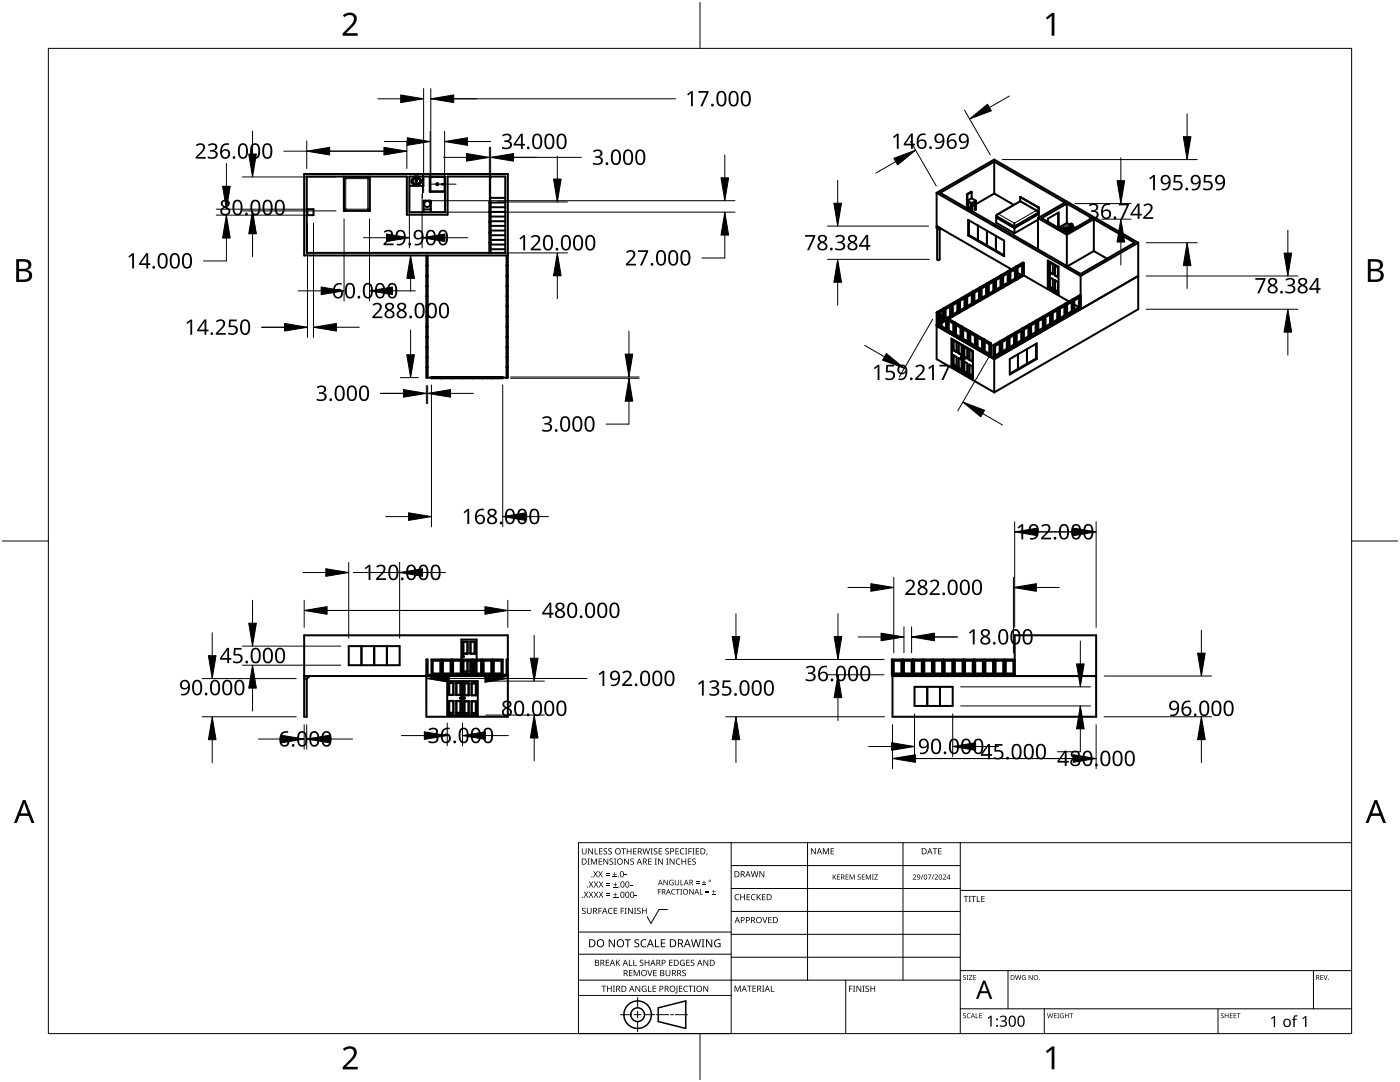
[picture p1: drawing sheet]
<svg xmlns="http://www.w3.org/2000/svg" width="279mm" height="216mm" viewBox="0 0 279 216" stroke-linecap="round" stroke-linejoin="round" font-family="sans-serif">
<g fill="none" stroke="#000" stroke-width=".4">
<path d="M61.2 35.2h20v7.6h8.1v-7.6h11.5v15.3h-39.6zM68.6 35.3h5.2M68.6 35.2v6.9h5.2v-6.9M69 35.6l-.3-.3v6.8l.3-.4M73.4 35.6l.3-.3v6.8l-.3-.4M81.7 35.2h7.1v7.1h-7.1zM82.7 35.2v.1l.1-.1M82.9 35.6l-.4 .2-.2 .3 .1 .3 .3 .2 .5 .1 .5-.1 .2-.3v-.4M83 35.3l-.1 .5h.4l-.1-.5M83 35.3h.2M83 35.3v.5M83.2 35.3v.5"/>
<path d="M83.3 35.6l.6 .3M83.4 35.2v.1l.1-.1M83.9 35.9h.1M84.2 37.1h.2M84.5 35.2v1.9h-2.8M85.8 35.2v3.1h3M85.9 35.3h2.8v2.9h-2.8zM88.3 36.7v.1M88.7 36.7h-.6l.6 .1M88.7 36.8h.1M88.7 36.7h.1M97.8 35.2v5.1"/>
<path d="M97.8 39.5h3M186.9 38.5v7l.4 .3 .3-.2M186.9 38.5l11.5-6.7 28.8 16.6M186.9 38.5l28.8 16.6M193 38.7l.1 .1M193 38.7v2.9M193.1 38.8v1.2M193.9 39.6l.9 .5M193.9 38.3l-.9 .4M193.9 38.3v1.3M193.9 39.6l-.8 .4M193.9 38.3l-.8 .5"/>
<path d="M198.4 32.3v6.3M198.4 32.3l14.1 8.1-5.3 3.1M198.4 32.3l-10.8 6.2 28.1 16.2 10.7-6.3-8.1-4.7M198.4 38.6l3.9 2.3M198.4 38.6l-3.6 2.1M203.6 39.3l3.6 2.1M203.6 39.3l3.7 2.1M203.6 39.3v.9M61.2 41.7h1.4v1.2h-1.4M61.4 41.7v1.2M84.5 42.3v-2.3h1.5v2.3M84.5 41.8h1.5"/>
<path d="M85 40l-.4 .3-.1 .2M85.1 51v24.4h1M85.1 59.1h.2M85.1 57.1h.2M85.1 55h.2M85.1 53h.2M85.3 51v24.4M85.6 40l.3 .3 .1 .2M97.7 42.3h.2M97.7 50.5v-10.2h.2v10.2M97.7 48.4h.2M97.7 46.4h.2"/>
<path d="M97.7 44.4h.2M97.9 40.4h2.9M97.9 41.3h2.9M97.9 42.3h2.9M97.9 43.2h2.9M97.9 44.1h2.9M97.9 45.1h2.9M97.9 46h2.9M97.9 46.9h2.9M97.9 47.9h2.9M97.9 48.8h2.9M97.9 49.7h2.9"/>
<path d="M101.1 51v24.4M101.1 59.1h.2M101.1 57.1h.2M101.1 55h.2M101.1 53h.2M101.3 51h-40.6v-16.3h40.6v40.7h-1M186.9 45.1l14.9 8.6M187 45.6v6.2l.3 .1 .2-.1v-6.1M187.6 45.5v.1M187.7 45.6h-.1M191.2 59.8l.2 .1M191.4 59.9l-2.9 1.7"/>
<path d="M191.4 59.9v2.5M192.5 59.5v1.9M192.7 59l.2 .1M192.7 59l-2.9 1.7M192.9 59.1l-1.5 .8M192.9 59.1v2.5M193 59.2l1.1-.6v2.1l-1.1 .6zM193.1 40l.8 .5M193.1 41.6v-1.4l.7 .4v1.4M193.2 40.2v1.5M193.2 43.9l7.2 4.1v3.1l-7.2-4.1zM193.4 46.9l-.2 .1"/>
<path d="M193.4 46.9l7 4M193.4 44v2.9M193.7 41.3l-.5 .3M193.7 40.5v.8M193.7 41.3l.1 .1M193.9 40.5v1.6M193.9 58.7v1.9M194.1 58.2l-1.4 .8M194.1 58.2l.2 .1M194.3 58.3l-1.4 .8M194.3 58.3v2.5M194.5 58.4l1-.6v2l-1 .7z"/>
<path d="M194.5 40.9l-.5 .2M194.5 40.3v1.5l.1 .1M194.6 41.9v-1.7l-.6 .4v1.6M194.8 40.1v1.7l-.2 .1M194.8 40.1l-.9 .4M195.2 45v2.9M195.4 59.7l-.9 .6M195.4 59.7l.1 .1M195.4 57.9v1.8M195.5 57.4l.2 .1M195.5 57.4l-1.4 .8M195.7 59.9l-1.4 .9"/>
<path d="M195.7 57.5l-1.4 .8M195.7 57.5v2.4M195.9 57.6l1.1-.7v2.1l-1.1 .6zM196.8 58.9l-.9 .5M196.8 57v1.9M196.8 58.9l.2 .1M197 46v3M197 56.5l.2 .1v2.5M197.2 59.1l-1.5 .8M197.3 56.7l1.1-.6v2.1l-1.1 .6zM198.2 58.1l-.9 .5M198.2 56.2v1.9"/>
<path d="M198.2 58.1l.2 .1M198.4 55.7l.2 .1M198.4 55.7l-2.9 1.7M198.6 58.3l-1.4 .8M198.6 55.8v2.5M198.6 55.8l-2.9 1.7M198.8 47.1v2.9M198.8 55.9l1.1-.6v2.1l-1.1 .6zM198.8 43.4l3.7 2.1M198.8 43.4v1l3.7 2.2M198.9 43.3l-.1 .1M199.3 42.7l-.4 .2-.1 .2 .2 .2 3.4 2"/>
<path d="M199.7 57.2l-.9 .6M199.7 55.4v1.8M199.7 57.2l.2 .2M199.9 54.9l.1 .1v2.5M199.9 54.9l-1.5 .8M200.2 55.1l1.1-.7v2.1l-1.1 .6zM201.1 54.6v1.8M201.1 56.4l.2 .1M201.1 56.4l-.9 .5M201.3 54l-1.4 .9M201.3 54l.2 .1v2.5M201.5 56.6l-2.9 1.7"/>
<path d="M201.7 54.2l1-.6v2.1l-1 .6zM202.2 53.9l.3 .2M202.4 44.5v.8M202.5 45.5v1.1M202.5 55.6l-.8 .5M202.5 53.7v1.9M202.5 55.6l.2 .1M202.7 53.2l.2 .1M202.9 55.8l-1.4 .8M202.9 53.3l-4.3 2.5M202.9 53.3v2.5M203.1 54.4l.7 .5"/>
<path d="M203.1 53.4l1.1-.6v2.1l-1.1 .6zM204 54.8l.2 .1M204 54.8l-.9 .5M204 52.9v1.9M204.3 55l9 5.2M204.3 55l-1.4 .8M204.3 52.5l-.1-.1-2.9 1.6M204.3 52.5v2.5M204.3 52.5l-1.4 .8M206.7 42l.5 .2v.3l-.1 .2M207.1 42.7h.1M207.1 42.1l-3.5-2-4.6 2.7"/>
<path d="M207.1 42.7l-4.7 2.6M207.2 43.5v6.2M207.2 43.5l5.7 3.3M207.2 43.8l-4.7 2.8M207.2 42.7l-4.7 2.8M207.2 41.4v1.3M207.3 41.4h-.1M207.3 41.4v2M207.9 43.5l5-2.9 5 2.9-5 2.9zM209.1 52l2.2 1.2v5.6l-2.2-1.3zM209.1 44.3v-.7l2.2-1.2v3.1M209.2 57.4l-.1 .1"/>
<path d="M209.2 52.1v5.3M209.2 57.4l2.1 1.2M209.3 54.8h.1v.2M209.3 54.8h.1M209.3 54.8l.1 .1zM209.3 54.8l.1-.1 .1 .2M209.4 54.9v.1M209.4 54.7l.1 .1v.1M209.5 52.4l.6 .4v1.9l-.6-.3zM209.5 55.3l.6 .4v2l-.6-.4zM209.5 54.9l-.1 .1M209.5 57.3h.1"/>
<path d="M209.5 57.3l.6 .3M209.5 54.3v.1M209.5 54.3l.6 .4M209.5 52.4v1.9M209.5 55.4v1.9M210.5 53l.6 .3v2l-.6-.3zM210.5 55.9l.6 .4v1.9l-.6-.3zM210.6 57.8l.5 .4M210.6 57.8l-.1 .1M210.6 53v1.9M210.6 55.9v1.9M210.6 54.9l.5 .3"/>
<path d="M210.6 54.9l-.1 .1M211.2 42.5v2.9M211.6 45.3v.4M211.6 45.3l1.7 .9M211.7 45.7v-.2l.6 .4v.2M211.8 45.6v.2M212.5 45.5h.1M212.5 45.5l.1 .1M212.6 45.6l.7-.1 .6 .4M212.6 45.6h.1M212.6 45.6l.5 .3M212.8 46.2v.2"/>
<path d="M212.9 46.2v.2M212.9 40.6v3.9M212.9 46.8v6.3M212.9 44.5l.5 .3M212.9 44.5l-1.3 .8M213.1 46.3l-.3-.1v.2M213.1 45.9h.2M213.1 45.9h.3M213.1 45.9l.1-.1 .2 .1h-.1M213.3 45.9h.1M213.4 44.8l.2 .1M213.4 44.8l.2 .3"/>
<path d="M213.6 44.9v.1M213.6 45.1l.3-.2v.3M213.6 45v.1M213.6 45.1l.3 .1M213.9 45.9h-.6M213.9 45.9h.1M213.9 45.8v.1M213.9 45.8h.1M214 44.7l-.2-.1-.4 .2M214 44.7h.1M214 44.7l-.4 .2M214 44.7v.4"/>
<path d="M214 45.1l-.1 .1M214 44.7l-.4 .3M214 45.1h.1M214 45.1l.2 .1M214 59.7l.2 .1M214 59.7l1.5-.8 .2 .1-1.5 .8M214 59.7l-2.8 1.7M214.1 45.1h.1M214.2 45.1v.1M214.2 45.2l.4 .3M214.2 59.8v2.5l1.5-.8-17.3 10M214.2 59.8l-2.8 1.7"/>
<path d="M214.4 59.9l1.1-.6v2.1l-1.1 .6zM215.3 59.4v1.9l-.9 .5M215.7 55.1v6.6l11.5-6.6-28.8 16.6-11.5-6.7M218.3 50.1l2.6 1.5M218.3 43.7l-5.4 3.1M218.3 50.1l-5.3 3M218.3 43.7v6.4M227.2 48.4v13.3l-28.8 16.6M227.2 48.4l-11.5 6.7M85.1 61.1h.2M85.1 63.2h.2M85.1 73.3h.2"/>
<path d="M85.1 67.2h.2M85.1 69.3h.2M85.1 71.3h.2M85.1 65.2h.2M86.1 75.2h14.2v.3h-14.2zM88.1 75.2v.3M90.2 75.2v.3M92.2 75.2v.3M94.2 75.2v.3M96.3 75.2v.3M98.3 75.2v.3M101.1 61.1h.2"/>
<path d="M101.1 63.2h.2M101.1 73.3h.2M101.1 67.2h.2M101.1 69.3h.2M101.1 71.3h.2M101.1 65.2h.2M186.9 62.3v9.4l11.5 6.6M186.9 64.8l.7 .4M186.9 62.3l.2 .1M187.1 62.4v2.5l.5-.2M187.6 62.8v2.5l10 5.8M187.6 62.8l10 5.8"/>
<path d="M187.6 62.8l.1-.1 10.1 5.8M187.6 64.2l-.3 .2M187.9 65.1l.9 .5M187.9 65.1l-.2 .1M187.9 63.2v1.9M188.2 63.9l.2 .1M188.2 63.9l-.3 .1M188.2 62v1M188.2 63.4v.5M188.4 63.1v-1.2l-1.1 .6v2.1l.3-.1M188.4 64l-.5 .2M188.4 61.5l.1 .1"/>
<path d="M188.4 61.5l-1.5 .8M188.4 63.5v.5M188.5 61.6v1.6M188.5 63.6v.5M188.5 61.6l-1.4 .8M188.5 64.1l-.6 .4M188.7 63.7h.1M188.8 63.9l-.3 .2M188.8 63.7v2.1l-1.1-.6M188.8 63.7l-1.1-.6v2.1M189.2 63.9l1 .7v2l-1-.6zM189.3 65.9l.9 .5"/>
<path d="M189.3 64v1.9M189.3 65.9l-.1 .1M189.6 63.1l-.6 .3M189.6 63.1l.2 .1M189.6 61.2v1.9M189.8 60.7l.2 .1v2.5M189.8 63.2l-.8 .4v2.5M189.8 63.2v-2.1l-1.1 .6v1.6M189.8 60.7l-1.4 .8M189.9 67.6l4.3 2.4v5.6l-4.3-2.5zM190 63.3l-.7 .3M190 73l-.1 .1"/>
<path d="M190 73l4.2 2.4M190 67.6v5.4M190.2 60.9l1-.6v2l-1 .7zM190.3 67.9l.6 .4v2l-.6-.4zM190.3 70.8l.6 .4v2l-.6-.4zM190.3 68v1.9M190.3 70.9v1.9M190.3 72.8h.1M190.3 72.8l.6 .3M190.3 69.9l.6 .3M190.3 69.9h.1M190.6 64.4l-.2 .1v2.4"/>
<path d="M190.6 64.8l1.1 .6v2.1l-1.1-.7zM190.8 64.9v1.8M190.8 66.7l-.2 .1M190.8 66.7l.9 .6M191.1 62.2l.1 .1M191.1 60.4v1.8M191.1 62.2l-.9 .5M191.3 68.5l.6 .4v1.9l-.6-.3zM191.3 71.4l.6 .4v2l-.6-.4zM191.3 73.4l.6 .3M191.3 73.4h.1M191.3 68.5v1.9"/>
<path d="M191.3 71.5v1.9M191.3 70.4v.1M191.3 70.4l.6 .4M191.4 62.4l-1.4 .9M191.6 60l1.1-.6v2.1l-1.1 .6zM191.7 71.4h.2l-.1 .1M191.8 71.4v.1zM191.8 71.3h.1v.2M191.8 71.5h.1M191.8 71.3h.2l-.1 .2M192 65.2l-.1 .1v2.5M192 65.6l1.1 .6v2.1l-1.1-.6z"/>
<path d="M192.2 68.9v5.4M192.2 71.6l.2 .1-.1 .1M192.2 71.6v.1M192.2 65.7v1.9M192.2 67.6l.9 .5M192.2 67.6l-.2 .1M192.2 71.6l.1 .2zM192.3 71.6h.2l-.1 .2M192.3 71.5l.1 .2v.1M192.3 71.5l-.1 .1M192.4 69.2l.6 .4v1.9l-.6-.3zM192.4 72.1l.6 .4v2l-.6-.4z"/>
<path d="M192.5 74.1h-.1M192.5 74.1l.5 .3M192.5 71.2h-.1M192.5 71.2l.5 .3M192.5 69.2v2M192.5 72.2v1.9M192.5 61.4l-.9 .5M192.5 61.4l.2 .1M192.9 61.6l-1.5 .8M193.4 69.8l.7 .4v1.9l-.7-.3zM193.4 72.7l.7 .4v2l-.7-.4zM193.5 66.4l1.1 .6v2.1l-1.1-.6z"/>
<path d="M193.5 66l-.2 .1v2.5M193.5 74.7l.6 .3M193.5 74.7h-.1M193.5 69.8v1.9M193.5 72.8v1.9M193.5 71.7l.6 .4M193.5 71.7l-.1 .1M193.7 66.5v1.9M193.7 68.4l.9 .5M193.7 68.4l-.2 .1M193.9 60.6l.2 .1M193.9 60.6l-.9 .5"/>
<path d="M194.3 60.8l-1.4 .8M194.9 67.3l1.1 .6v2.1l-1.1-.7zM194.9 66.8l-.2 .1v2.5M195.1 69.2l.9 .5M195.1 67.4v1.8M195.1 69.2l-.2 .1M196.4 68.1l1 .6v2.1l-1-.6zM196.4 67.7l-.2 .1v2.5M196.5 70.1l-.1 .1M196.5 70.1l.9 .5M196.5 68.2v1.9M197.6 68.6v2.5"/>
<path d="M197.7 71l.7 .5M197.8 68.5v2.5l-.2 .1M197.8 68.5l-.2 .1M198.2 68.9v2.5M198.2 68.9l.2 .1M198.4 69v9.3M198.6 69.1l1.1-.7v2.1l-1.1 .6zM199.5 70.4l-.9 .5M199.5 68.6v1.8M199.5 70.4l.2 .1M199.7 68l-1.5 .9M199.7 68l.2 .1"/>
<path d="M199.9 68.1v2.5M199.9 70.6l-1.5 .9M199.9 68.1l-1.5 .9M200 68.2l1.1-.6v2.1l-1.1 .6zM200.9 69.6l-.9 .5M200.9 67.7v1.9M200.9 69.6l.2 .1M201.1 67.2l-1.4 .8M201.1 67.2l.2 .1M201.3 67.3v2.5M201.3 69.8l-1.4 .8M201.3 67.3l-1.4 .8"/>
<path d="M201.5 67.4l1-.6v2.1l-1 .6zM201.5 71.6l5.4-3.1v3.1l-5.4 3.1zM202.4 68.8l-.9 .5M202.4 68.8l.1 .1M202.4 66.9v1.9M202.5 66.4l.2 .1M202.5 66.4l-1.4 .8M202.7 66.5v2.5M202.7 69l-1.4 .8M202.7 66.5l-1.4 .8M202.9 66.6l1.1-.6v2l-1.1 .7zM203.2 73.6l-1.7 1"/>
<path d="M203.2 70.7v2.9M203.8 67.9l-.9 .5M203.8 67.9l.2 .1M203.8 66.1v1.8M204 65.5l-1.5 .9M204 65.5l.2 .1M204.2 65.6v2.5M204.2 65.6l-1.5 .9M204.3 65.8l1.1-.7v2.1l-1.1 .6zM205 69.7v2.9M205 72.6l-1.8 1M205.2 67.1l-.9 .5"/>
<path d="M205.2 65.2v1.9M205.2 67.1l.2 .1M205.4 64.7l.2 .1v2.5l-2.9 1.7M205.8 64.9l1.1-.6v2.1l-1.1 .6zM206.7 66.3l-.9 .5M206.7 64.4v1.9M206.7 66.3l.2 .1M206.7 71.5l.2 .1M206.7 68.6v2.9M206.7 71.5l-1.7 1.1M206.9 63.9l.1 .1M206.9 63.9l-2.9 1.6"/>
<path d="M207 64l-2.8 1.6M207.2 64.1l1.1-.6v2l-1.1 .7zM208.1 65.4l.2 .1M208.1 65.4l-.9 .6M208.1 63.6v1.8M208.3 63.1l.2 .1M208.3 63.1l-1.4 .8M208.5 63.2v2.4l-1.5 .9v-2.5M208.5 63.2l-1.5 .8M208.7 63.3l1-.7v2.1l-1 .6zM209.6 62.7v1.9M209.6 64.6l.1 .1"/>
<path d="M209.6 64.6l-.9 .5M209.7 62.2l.2 .1M209.7 62.2l-1.4 .9M209.9 62.3v2.5M209.9 62.3l-1.4 .9M210.1 62.4l1.1-.6v2.1l-1.1 .6zM211 63.8l.2 .1M211 63.8l-.9 .5M211 61.9v1.9M211.2 61.4l.2 .1M211.2 61.4l-1.5 .8M211.4 61.5l-1.5 .8"/>
<path d="M211.5 61.6l1.1-.6v2.1l-1.1 .6zM212.4 63l.2 .1M212.4 63l-.9 .5M212.4 61.1v1.9M212.6 60.6l.2 .1v2.5l-1.4 .8v-2.5M213 60.8l1-.6v2l-1 .6zM213.7 60.4l.2 .1M213.9 60.3v1.8M213.9 62.1l.1 .1M213.9 62.1l-.9 .5M214.4 60.8l1.1 .6M60.7 134.9h40.6"/>
<path d="M61.7 134.9l-.4 .5h-.6M69.6 128.9h10.2v3.8h-10.2zM72.1 128.9v3.8M74.7 128.9v3.8M77.2 128.9v3.8M85.1 134.6h16.2M85.3 134.6v-3h-.2v11.4h16.2v-16.2h-40.6v16.2h.5v-7.6M86.1 134.6v-3h14.2v3M86.4 131.8h1.5v2.6h-1.5zM88.1 131.6v3M88.4 131.8h1.5v2.6h-1.5zM89.3 135.9h6v6.8h-6z"/>
<path d="M89.6 138.7h.9M89.6 136.3h.9M89.6 139.9h.9M89.6 136.3v2.4M89.6 139.9v2.4M89.6 139.9h.1M89.6 136.3h.1M89.7 139.9h.8M89.7 136.3h.8M89.7 138.6h.8M89.7 136.3v2.3M89.7 139.9l-.1 2.4"/>
<path d="M89.7 138.6l-.1 .1M90.2 131.6v3M90.4 131.8h1.5v2.6h-1.5zM90.5 136.3v2.3M90.5 139.9v2.4M90.5 138.6v.1M90.5 136.3v2.4M90.5 136.3h.1M90.5 139.9h.1M91.1 138.7h.8M91.1 136.3h.1M91.1 139.9h.1"/>
<path d="M91.1 136.3h.8M91.1 139.9h.8M91.1 136.3v2.4M91.1 139.9v2.4M91.1 138.6h.8M91.1 136.3v2.3M91.1 138.6v.1M91.9 136.3v2.3M91.9 139.9v2.4M91.9 138.6v.1M91.9 136.3v2.4M91.9 139.9h.1"/>
<path d="M91.9 136.3h.1M92.1 131.6v-4h3v4M92.2 131.6v3M92.3 135.9v6.8M92.4 128v2.4M92.4 128h.9M92.4 130.4h.9M92.5 134h.8zM92.5 131.8h1.5v2.6h-1.5zM92.5 130.4h-.1M92.7 136.3v2.4M92.7 139.9v2.4"/>
<path d="M92.7 139.9h.9M92.7 138.7h.9M92.7 136.3h.9M92.7 136.3v.1M92.7 139.9v.1M92.7 138.7h.8M92.7 136.4h.8M92.7 136.4v2.3M92.7 140v2.3M92.7 138.7h.1M92.7 140h.8M93.3 131.8v2.2"/>
<path d="M93.3 130.4h.1M93.3 128v2.4M93.5 136.4v2.3M93.5 140v2.3M93.5 138.7h.1M93.6 136.3v2.4M93.6 139.9v2.4M93.6 139.9l-.1 .1M93.6 136.3l-.1 .1M93.9 134h.1M93.9 128v2.4M93.9 131.8v2.2"/>
<path d="M93.9 128h.9M93.9 130.4h.9M93.9 128v.1M93.9 128.1v2.3M93.9 128.1h.8M94.1 139.9h.9M94.1 138.7h.9M94.1 139.9v.1M94.1 136.3v2.4M94.1 139.9v2.4M94.1 136.3v.1M94.1 136.3h.9"/>
<path d="M94.1 138.7h.8M94.1 136.4h.8M94.1 140h.8M94.1 136.4v2.3M94.1 140v2.3M94.1 138.7h.1M94.2 131.6v3M94.5 134h.3M94.5 134h.2M94.5 131.8h1.5v2.6h-1.5zM94.7 134h.1M94.7 128.1l.1 2.3"/>
<path d="M94.7 131.8v2.2M94.8 128v2.4M94.8 131.8v2.2M94.8 128l-.1 .1M94.9 138.7h.1M94.9 136.4v2.3M94.9 140v2.3M95 136.3v2.4M95 139.9v2.4M95 136.3l-.1 .1M95 139.9l-.1 .1M95.1 131.8v2.6"/>
<path d="M96.3 131.6v3M96.5 131.8h1.5v2.6h-1.5zM98.3 131.6v3M98.6 131.8h1.5v2.6h-1.5zM101.3 131.6h-.2v3M178.1 131.6v11.4h40.7v-16.2h-16.3v8.1M178.1 134.9h40.7M178.4 131.8h1.5v2.6h-1.5zM180.1 131.6v3M180.4 131.8h1.5v2.6h-1.5zM182.2 131.6v3M182.4 131.8h1.6v2.6h-1.6z"/>
<path d="M182.5 137.1h7.6v3.8h-7.6zM184.2 131.6v3M184.5 131.8h1.5v2.6h-1.5zM185.1 137.1v3.8M186.2 131.6v3M186.5 131.8h1.5v2.6h-1.5zM187.6 137.1v3.8M188.3 131.6v3M188.5 131.8h1.6v2.6h-1.6zM190.3 131.6v3M190.6 131.8h1.5v2.6h-1.5zM192.3 131.6v3"/>
<path d="M192.6 131.8h1.5v2.6h-1.5zM194.4 131.6v3M194.6 131.8h1.6v2.6h-1.6zM196.4 131.6v3M196.7 131.8h1.5v2.6h-1.5zM198.4 131.6v3M198.7 131.8h1.5v2.6h-1.5zM200.5 131.6v3M200.7 131.8h1.5v2.6h-1.5zM202.5 131.6h-24.5v3h24.5M89.6 142.3h.9M91.1 142.3h.8"/>
<path d="M92.7 142.3h.9M92.7 142.3h.1M92.7 142.3h.8M93.5 142.3h.1M94.1 142.3h.9M94.1 142.3h.8M94.1 142.3h.1M94.9 142.3h.1"/>
<circle cx="83.1" cy="36.2" r=".15"/>
<circle cx="87.3" cy="36.7" r=".21"/>
<circle cx="85.3" cy="40.7" r=".6"/>
<circle cx="92" cy="139.3" r=".08"/>
<circle cx="92" cy="139.3" r=".11"/>
<circle cx="92" cy="139.3" r=".15"/>
<circle cx="92.4" cy="131" r=".11"/>
<circle cx="92.4" cy="131" r=".15"/>
<circle cx="92.4" cy="131" r=".08"/>
<circle cx="92.6" cy="139.3" r=".08"/>
<circle cx="92.6" cy="139.3" r=".11"/>
<circle cx="92.6" cy="139.3" r=".15"/>
</g>
<g fill="#000">
<circle cx="97.8" cy="39.4" r=".2"/>
<circle cx="97.8" cy="35.4" r=".2"/>
</g>
<path d="M69 35.6h4.4v6.1h-4.4zM82.9 35.3l-.5 .2a.86 .86 0 0 0-.2 1.2 .86 .86 0 0 0 1.1 .3l.6-.3 .3-.5-.3-.6-.6-.3M199.3 42.7l4.3-2.5 3.1 1.8-4.3 2.5zM207.2 42.5l-4.8 2.7-3.6-2.1M207.2 42.3l-4.8 2.8-3.6-2.1M212.5 45.5h.1M212.5 45.5a.91 .91 0 0 1 1.4 .3M213.4 44.9a.67 .67 0 0 0-1.1 .5 1.37 1.37 0 0 0 1.4 .6M213.9 45.2l.3 .5" fill="none" stroke="#000" stroke-width=".2"/>
<path d="M84.3 34.8v4.7M86 36.7h5" fill="none" stroke="#000" stroke-width=".2"/>
<path d="M9.7 9.7h260v196.5h-260z" fill="none" stroke="#000" stroke-width=".2"/>
<path d="M139.7 .5v9.2M.5 108h9.2M269.7 108h9.2M139.7 206.2v9.2" fill="none" stroke="#000" stroke-width=".2"/>
<g fill="#000">
<path d="M68.4 3.1a1.64 1.64 0 0 1 2.8 .4 2.52 2.52 0 0 1-1.2 2.2l-.9 .9h2.3v.5h-3v-.4l1.2-1.2a1.95 1.95 0 0 0 .9-2.2 1.23 1.23 0 0 0-1.8 .1zM208.7 3.5l1.3-.9h.4v4.5h-.5v-4l-.9 .8zM68.4 209.3a1.64 1.64 0 0 1 2.8 .4 2.52 2.52 0 0 1-1.2 2.2l-.9 1h2.3v.5h-3v-.5l1.2-1.2a1.95 1.95 0 0 0 .9-2.1 1.23 1.23 0 0 0-1.8 .1zM208.7 209.8l1.3-1h.4v4.6h-.5v-4l-.9 .7z"/>
<path d="M3.2 51.7h1.3a1.28 1.28 0 0 1 1.7 1.3 1.04 1.04 0 0 1-.8 .9 1.23 1.23 0 0 1 1 1.5 1.23 1.23 0 0 1-1.6 .9h-1.6zM3.8 54.1v1.7h.9a.86 .86 0 0 0 1.1-.9 .86 .86 0 0 0-1.1-.8zM3.8 52.2v1.4h.8a.78 .78 0 0 0 1.1-.7 .78 .78 0 0 0-1.1-.7z"/>
<path d="M273 51.7h1.3a1.28 1.28 0 0 1 1.7 1.3 1.04 1.04 0 0 1-.9 .9 1.23 1.23 0 0 1 1 1.5 1.23 1.23 0 0 1-1.5 .9h-1.6zM273.6 54.1v1.7h.9a.86 .86 0 0 0 1.1-.9 .86 .86 0 0 0-1.2-.8zM273.6 52.2v1.4h.8a.78 .78 0 0 0 1-.7 .78 .78 0 0 0-1.1-.7z"/>
<path d="M4.6 159.6h.5l1.8 4.6h-.6l-.6-1.4h-1.8l-.5 1.4h-.6zM4.8 160.2l-.7 2.1h1.4z"/>
<path d="M274.3 159.6h.5l1.8 4.6h-.6l-.5-1.4h-1.8l-.6 1.4h-.6zM274.6 160.2l-.7 2.1h1.4z"/>
</g>
<g fill="none" stroke="#000" stroke-width=".2">
<path d="M145.9 168.1v38.1h-30.5v-38.1h154.3M145.9 172.7h45.7M145.9 177.3h45.7M161.2 168.1v27.5M180.2 168.1v27.5M191.6 168.1v38.1M191.6 177.7h78.1M115.4 198.6h30.5M115.4 195.6h76.2M115.4 190.4h30.5M115.4 186h30.5M127.3 199v2.1"/>
<path d="M133.2 181.5h-1.7l-1.6 2.8-.7-1.4M145.9 181.9h45.7M145.9 186.4h45.7M145.9 191h45.7M168.8 195.6v10.6M191.6 193.7h78.1M201.2 193.7v7.6M262.1 193.7v7.6M123.8 202.5h2.1M126.6 202.5h1.3M127.3 201.8v1.4M127.3 203.8v2.1"/>
<path d="M128.6 202.5h2.1M131 202.5h2.4M133.8 202.5h.6M134.8 202.5h2.4M191.6 201.3h78.1M208.4 201.3v4.9M243.1 201.3v4.9"/>
</g>
<g fill="#000">
<path d="M116.1 169.3h.2v.8a.32 .32 0 0 0 .3 .3 .32 .32 0 0 0 .3-.3v-.8h.2v.8a.47 .47 0 0 1-.5 .4 .47 .47 0 0 1-.5-.5zM116.5 177.9h.2l.3 .5 .3-.5h.1l-.4 .6 .4 .6h-.1l-.3-.5-.4 .5h-.1l.4-.6zM117.3 171.3h.4l-.1 .1v1l.1 .1h-.4l.1-.1v-1zM117.4 169.3h.2l.6 1v-1h.1v1.2h-.1l-.7-1v1h-.1zM117.5 177.9h.2l.3 .5 .3-.5h.1l-.4 .6 .4 .6h-.1l-.4-.5-.3 .5h-.1l.4-.6zM117.5 175.9h.2l.3 .5 .3-.5h.1l-.4 .6 .5 .6h-.2l-.3-.5-.4 .5h-.1l.4-.6zM117.9 171.3h.3l.3 1 .4-1h.2v1.2h-.1v-1l-.4 1h-.1l-.4-1v1h-.2zM118.7 169.3h.1v1h.6v.2h-.7zM118.4 173.8h.1l.3 .5 .3-.5h.2l-.4 .6 .4 .7h-.1l-.4-.6-.3 .6h-.1l.4-.7zM118.5 177.9h.2l.2 .5 .3-.5h.2l-.4 .6 .4 .6h-.1l-.4-.5-.3 .5h-.1l.4-.6zM118.5 175.9h.2l.3 .5 .3-.5h.1l-.4 .6 .4 .6h-.1l-.3-.5-.4 .5h-.1l.4-.6zM119.5 171.3h.7v.1h-.6v.4h.5v.2h-.5v.4h.6v.1h-.7z"/>
<path d="M119.6 169.3h.6v.1h-.5v.4h.5v.1h-.5v.4h.5v.2h-.6zM119.4 173.8h.1l.3 .5 .3-.5h.2l-.4 .6 .4 .7h-.1l-.4-.6-.3 .6h-.2l.5-.7zM119.5 177.9h.1l.3 .5 .3-.5h.2l-.4 .6 .4 .6h-.1l-.4-.5-.3 .5h-.1l.4-.6zM119.5 175.9h.2l.3 .5 .3-.5h.1l-.4 .6 .4 .6h-.1l-.4-.5-.3 .5h-.1l.4-.6zM120.9 174.6h.8v.1h-.8zM120.9 174.2h.8v.1h-.8zM121 178.7h.8v.1h-.8zM121 178.3h.8v.1h-.8zM121 176.6h.8v.1h-.8zM121 176.3h.8v.1h-.8zM120.5 169.4l.4-.1h.3l-.1 .1a.25 .25 0 0 0-.4-.1 .25 .25 0 0 0 0 .4 .4 .4 0 0 1 .5 .3 .4 .4 0 0 1-.3 .5 .4 .4 0 0 1-.5-.2h.2a.27 .27 0 0 0 .4-.1 .27 .27 0 0 0-.3-.3l-.2-.2zM120.4 171.3h.2l.6 1v-1h.2v1.2h-.2l-.6-1v1h-.2z"/>
<path d="M121.4 169.4l.5-.1h.2v.1a.25 .25 0 0 0-.4-.1 .25 .25 0 0 0 0 .4 .4 .4 0 0 1 .4 .3 .4 .4 0 0 1-.2 .5 .4 .4 0 0 1-.5-.2h.1a.27 .27 0 0 0 .5-.1 .27 .27 0 0 0-.4-.3l-.2-.2zM122.3 174.9h.8v.2h-.8zM122.4 179h.8v.1h-.8zM122.4 177h.8v.1h-.8zM121.7 171.4l.4-.1 .3 .1-.1 .1a.25 .25 0 0 0-.4-.1 .25 .25 0 0 0 0 .4 .4 .4 0 0 1 .5 .3 .4 .4 0 0 1-.3 .5 .4 .4 0 0 1-.5-.3l.2 .1a.27 .27 0 0 0 .4-.2 .27 .27 0 0 0-.3-.3l-.2-.2zM122.6 174h.1v.4h.4v.1h-.4v.4h-.1v-.4h-.3v-.1h.3zM122.7 178.1h.1v.4h.4v.1h-.4v.3h-.1v-.3h-.3v-.1h.3zM122.7 176.1h.2v.3h.3v.2h-.3v.3h-.2v-.3h-.3v-.2h.3zM122.5 171.3h.5l-.2 .1v1l.2 .1h-.5l.2-.1v-1zM124 169.3h.9v.1h-.4v1.1h-.1v-1.1h-.4zM124.7 174.5h.4v.2h-.4zM124.6 171.3h.1l.7 1v-1h.1v1.2h-.2l-.6-1v1h-.1z"/>
<path d="M125.7 176.6h.5v.1h-.5zM125.1 169.3h.1v.5h.7v-.5h.1v1.2h-.1v-.6h-.7v.6h-.1zM125.8 171.4l.5-.1 .2 .1v.1a.25 .25 0 0 0-.4-.1 .25 .25 0 0 0 0 .4 .4 .4 0 0 1 .4 .3 .4 .4 0 0 1-.2 .5 .4 .4 0 0 1-.5-.3l.1 .1a.27 .27 0 0 0 .5-.2 .27 .27 0 0 0-.4-.3l-.2-.2zM126.7 178.6h.4v.2h-.4zM126.4 169.3h.6v.1h-.5v.4h.5v.1h-.5v.4h.5v.2h-.6zM128.2 169.3h.2l.2 1 .3-1h.2l.2 1 .3-1h.1l-.3 1.2h-.1l-.3-1.1-.3 1.1h-.2zM129.4 171.3h.6v.1h-.5v.4h.5v.2h-.5v.4h.5v.1h-.6zM129.8 169.3h.5l-.2 .1v1l.2 .1h-.5l.2-.1v-1zM130.7 171.3h.4l-.1 .1v1l.1 .1h-.4l.1-.1v-1zM130.5 169.4l.4-.1h.3l-.1 .1a.25 .25 0 0 0-.4-.1 .25 .25 0 0 0 0 .4 .4 .4 0 0 1 .5 .3 .4 .4 0 0 1-.3 .5 .4 .4 0 0 1-.5-.2h.2a.27 .27 0 0 0 .4-.1 .27 .27 0 0 0-.3-.3l-.2-.2zM131.3 177.4h.6v.1h-.5v.4h.5v.1h-.5v.5h-.1zM131.4 169.3h.7v.1h-.5v.4h.5v.1h-.5v.4h.5v.2h-.7z"/>
<path d="M131.3 171.3h.2l.7 1-.1-1h.2v1.2h-.2l-.6-1v1h-.2zM132.4 175.6h.2l.6 .9v-.9h.1v1h-.2l-.6-.9v.9h-.1zM133 171.3h.4l-.1 .1v1l.1 .1h-.4l.1-.1v-1zM132.8 169.4l.4-.1h.3l-.1 .1a.25 .25 0 0 0-.3-.1 .25 .25 0 0 0 0 .4 .4 .4 0 0 1 .4 .3 .4 .4 0 0 1-.3 .5 .4 .4 0 0 1-.4-.2h.1a.27 .27 0 0 0 .5-.1 .27 .27 0 0 0-.4-.3l-.2-.2zM133.7 175.7l.5-.2 .2 .1v.1a.45 .45 0 0 0-.7 .4 .45 .45 0 0 0 .6 .4v-.3h-.2v-.1h.3v.5a.6 .6 0 0 1-.8-.1 .6 .6 0 0 1 .1-.8zM134.1 177.5l.4-.1h.3l-.1 .2a.44 .44 0 0 0-.6 .4 .44 .44 0 0 0 .6 .3 .52 .52 0 0 1-.7 0 .52 .52 0 0 1 .1-.8zM133.6 171.3h.2l.7 1v-1h.1v1.2h-.2l-.6-1v1h-.2zM134.9 177.4h.8v.1h-.4v1h-.1v-1h-.3zM135 171.5l.5-.2 .3 .1-.1 .1a.49 .49 0 0 0-.7 .4 .49 .49 0 0 0 .7 .5 .52 .52 0 0 1-.6 0 .52 .52 0 0 1-.2-.6zM134.8 169.3h.7v.1h-.6v.4h.5v.1h-.5v.4h.6v.2h-.7zM134.7 175.6h.1v.7a.28 .28 0 0 0 .3 .2 .28 .28 0 0 0 .3-.2v-.7h.1v.7a.42 .42 0 0 1-.4 .4 .42 .42 0 0 1-.4-.4zM135.8 175.6h.1v.9h.5v.1h-.6z"/>
<path d="M135.8 177.4h.3l-.1 .1v.9l.1 .1h-.3l.1-.1v-.9zM135.8 169.4l.5-.2 .3 .1-.1 .1a.49 .49 0 0 0-.7 .5 .49 .49 0 0 0 .8 .4 .52 .52 0 0 1-.7 .1 .52 .52 0 0 1-.2-.6zM136 171.3h.2v.5h.6v-.5h.1v1.2h-.1v-.5h-.6v.5h-.2zM136.7 169.3h.5l-.2 .1v1l.2 .1h-.5l.2-.1v-1zM137.4 169.3h.7v.1h-.6v.4h.5v.2h-.5v.5h-.1zM137.3 171.3h.6v.1h-.5v.4h.5v.2h-.5v.4h.5v.1h-.6zM137.6 177.4h.1l.6 .9v-.9h.1v1.1h-.1l-.6-.9v.9h-.1zM138.2 169.3h.4l-.1 .1v1l.1 .1h-.4l.1-.1v-1zM138.9 176.2h.7v.1h-.7zM138.9 175.9h.7v.1h-.7zM138.2 171.4l.4-.1 .3 .1-.1 .1a.25 .25 0 0 0-.4-.1 .25 .25 0 0 0 0 .4 .4 .4 0 0 1 .5 .3 .4 .4 0 0 1-.3 .5 .4 .4 0 0 1-.5-.3l.2 .1a.27 .27 0 0 0 .4-.2 .27 .27 0 0 0-.3-.3l-.2-.2zM138.9 169.3h.6v.1h-.5v.4h.5v.1h-.5v.4h.5v.2h-.6z"/>
<path d="M139.7 177.4h.1v1h.5v.1h-.6zM140.1 176.5h.8v.1h-.8zM140.4 175.7h.2v.3h.3v.2h-.3v.3h-.2v-.3h-.3v-.2h.3zM140.8 178h.7v.2h-.7zM140.8 177.7h.7v.1h-.7zM141 170.3h.2l-.3 .4zM142.1 178.4h.7v.1h-.7zM142.4 177.6h.1v.3h.3v.1h-.3v.3h-.1v-.3h-.3v-.1h.3zM146.8 178.6l.4-.2 .3 .1v.1a.49 .49 0 0 0-.7 .4 .49 .49 0 0 0 .7 .5 .52 .52 0 0 1-.7 0 .52 .52 0 0 1-.2-.6zM147.7 178.4h.2v.5h.6v-.5h.2v1.2h-.2v-.5h-.6v.5h-.2zM149 178.4h.7v.1h-.5v.4h.4v.2h-.4v.4h.5v.1h-.7zM150 178.6l.5-.2 .3 .1-.1 .1a.49 .49 0 0 0-.7 .4 .49 .49 0 0 0 .8 .5 .52 .52 0 0 1-.7 0 .52 .52 0 0 1-.2-.6z"/>
<path d="M149.8 173.8h.2l.2 1.1 .3-1.1h.2l.3 1.1 .2-1.1h.2l-.3 1.2h-.2l-.3-1-.3 1h-.1zM151 178.4h.2v.6l.5-.6h.2l-.5 .5 .5 .7h-.2l-.4-.6-.1 .6h-.2zM151.6 173.8h.1l.7 1v-1h.1v1.2h-.2l-.6-1v1h-.1zM152.1 178.4h.7v.1h-.6v.4h.5v.2h-.5v.4h.6v.1h-.7zM161.8 169.3h.2l.7 1v-1h.1v1.2h-.2l-.6-1v1h-.2zM164.2 169.3h.2l.4 .9 .4-.9h.2v1.2h-.1v-1.1l-.4 1.1h-.1l-.4-1.1v1.1h-.2zM165.8 169.3h.6v.1h-.5v.4h.5v.1h-.5v.4h.5v.2h-.6zM166.2 174.5h.1v.5l.6-.5-.4 .4 .4 .6h-.1l-.4-.5-.1 .5h-.1zM167.1 174.5h.5v.1h-.4v.3h.4v.1h-.4v.4h.4v.1h-.5zM168.8 174.5h.5v.1h-.4v.3h.4v.1h-.4v.4h.4v.1h-.5zM169.6 174.5h.1l.4 .8 .3-.8h.2v1h-.2l.1-.9-.5 .9-.3-.9v.9h-.1zM171.2 174.6l.4-.1h.2l-.1 .1a.24 .24 0 0 0-.3 0 .24 .24 0 0 0-.1 .3 .24 .24 0 0 0 .3 .1 .33 .33 0 0 1 .1 .5 .33 .33 0 0 1-.5 0v-.1a.26 .26 0 0 0 .4 0 .26 .26 0 0 0 0-.3 .26 .26 0 0 0-.3-.1z"/>
<path d="M172 174.5h.6v.1h-.5v.3h.4v.1h-.4v.4h.5v.1h-.6zM172.8 174.5h.2l.3 .8 .3-.8h.2v1h-.1v-.9l-.5 .9-.3-.9v.9h-.1zM174 174.5h.4l-.1 .1v.8l.1 .1h-.4l.1-.1v-.8zM174.5 174.5h.7l-.6 .9h.6v.1h-.7l.5-.9h-.5zM182.2 174.6a.37 .37 0 0 1 .6 0 .37 .37 0 0 1-.2 .6l-.3 .2h.6v.1h-.7l.2-.4a.27 .27 0 0 0 .3-.3 .27 .27 0 0 0-.3-.2zM184.1 174.5h.2l-.4 1h-.1zM185.2 174.5h.6l-.4 1h-.1l.4-.9h-.5zM186.3 174.5h.1l-.4 1h-.1zM186.1 169.3h.9v.1h-.3v1.1h-.2v-1.1h-.4zM186.5 174.6a.37 .37 0 0 1 .6 0 .37 .37 0 0 1-.2 .6l-.2 .2h.5v.1h-.7l.3-.4a.27 .27 0 0 0 .3-.3 .27 .27 0 0 0-.4-.2zM187.2 169.3h.7v.1h-.5v.4h.5v.1h-.5v.4h.5v.2h-.7zM188.2 174.6a.37 .37 0 0 1 .6 0 .37 .37 0 0 1-.3 .6l-.2 .2h.5v.1h-.7l.3-.4a.27 .27 0 0 0 .3-.3 .27 .27 0 0 0-.4-.2z"/>
<path d="M192.3 178.8h.9v.1h-.3v1.1h-.2v-1.1h-.4zM193.3 178.8h.5l-.2 .1v1l.2 .1h-.5l.2-.1v-1zM193.8 178.8h1v.1h-.4v1.1h-.2v-1.1h-.4zM194.9 178.8h.2v1.1h.5v.1h-.7zM195.8 178.8h.7v.1h-.5v.4h.5v.1h-.5v.5h.5v.1h-.7zM116.2 181.3l.4-.2 .3 .1-.1 .1a.25 .25 0 0 0-.4-.1 .25 .25 0 0 0 0 .4 .4 .4 0 0 1 .5 .3 .4 .4 0 0 1-.3 .5 .4 .4 0 0 1-.5-.2h.2a.27 .27 0 0 0 .4-.1 .27 .27 0 0 0-.3-.3l-.2-.2zM117.1 181.1h.2v.8a.32 .32 0 0 0 .3 .3 .32 .32 0 0 0 .3-.3v-.8h.2v.8a.47 .47 0 0 1-.5 .5 .47 .47 0 0 1-.5-.5zM119.4 181.1h.7v.2h-.5v.4h.5v.1h-.5v.6h-.2zM120 196.7h1v.1h-.4v1.1h-.2v-1.1h-.4zM120.9 191.5h.7v.1h-.6v.4h.5v.2h-.5v.4h.6v.1h-.7zM121.5 181.3l.4-.2 .4 .1-.1 .1a.49 .49 0 0 0-.7 .5 .49 .49 0 0 0 .7 .4 .52 .52 0 0 1-.6 .1 .52 .52 0 0 1-.3-.6zM121.1 196.7h.2v.5h.6v-.5h.2v1.2h-.2v-.6h-.6v.6h-.2z"/>
<path d="M121.5 187.4h.2l.9 1.3v-1.3h.1v1.6h-.2l-.8-1.3v1.3h-.2zM122.3 196.7h.4l-.1 .1v1l.1 .1h-.4l.2-.1v-1zM122.5 181.1h.7v.2h-.6v.4h.5v.1h-.5v.4h.6v.2h-.7zM122.9 191.5h.2v.6l.5-.6h.2l-.5 .5 .5 .7h-.2l-.4-.6-.1 .6h-.2zM123.9 181.1h.6v.2h-.5v.4h.5v.1h-.5v.6h-.1zM124.7 181.1h.4l-.2 .2v.9l.2 .2h-.4l.1-.2v-.9zM124.7 187.4h1.2v.2h-.5v1.4h-.2v-1.4h-.5zM125.5 191.5h.2v1.1h.5v.1h-.7zM125.5 193.6h.7v.1h-.5v.4h.5v.1h-.5v.4h.5v.2h-.7zM125.3 181.1h.2l.7 1.1-.1-1.1h.2v1.3h-.2l-.6-1v1h-.2zM126.4 191.5h.1v1.1h.6v.1h-.7zM126.5 181.1h.5l-.2 .2v.9l.2 .2h-.5l.2-.2v-.9z"/>
<path d="M126.5 193.6h.2l.4 1 .4-1h.2v1.2h-.2v-1.1l-.4 1.1h-.1l-.4-1.1v1.1h-.1zM126.7 187.6l.3-.2 .6 .1-.2 .1a.33 .33 0 0 0-.6 .2 .33 .33 0 0 0 .4 .4 .47 .47 0 0 1 .4 .6 .47 .47 0 0 1-.7 .2h-.3v-.2h.2a.35 .35 0 0 0 .6-.2 .35 .35 0 0 0-.5-.4l-.3-.2zM126.8 196.7h.2l.6 1v-1h.2v1.2h-.2l-.7-1 .1 1h-.2zM127.2 181.3l.4-.2 .3 .1-.1 .1a.25 .25 0 0 0-.4-.1 .25 .25 0 0 0 0 .4 .4 .4 0 0 1 .5 .3 .4 .4 0 0 1-.3 .5 .4 .4 0 0 1-.5-.2h.2a.27 .27 0 0 0 .4-.1 .27 .27 0 0 0-.3-.3l-.2-.2zM127.7 191.6l.4-.1 .3 .1-.1 .1a.25 .25 0 0 0-.3-.1 .25 .25 0 0 0 0 .4 .4 .4 0 0 1 .4 .3 .4 .4 0 0 1-.3 .5 .4 .4 0 0 1-.4-.3l.1 .1a.27 .27 0 0 0 .5-.2 .27 .27 0 0 0-.4-.3l-.2-.2zM128 187.6l.6-.2 .4 .1-.1 .2a.63 .63 0 0 0-.9 .5 .63 .63 0 0 0 1 .6v.2a.83 .83 0 0 1-1.1-.3 .83 .83 0 0 1 .1-1.1zM128.2 196.8l.6-.1 .2 .1v.1a.5 .5 0 0 0-.8 .4 .5 .5 0 0 0 .7 .5v-.4h-.3v-.1h.4v.6a.66 .66 0 0 1-.8-.2 .66 .66 0 0 1 0-.9zM128.1 181.1h.2v.6h.6v-.6h.2v1.3h-.2v-.6h-.6v.6h-.2zM129.2 193.6h.1l.4 1 .3-1h.2l-.4 1.2h-.2zM129.3 196.7h.2v1.1h.5v.1h-.7zM128.7 191.5h.1v.5h.6v-.5h.2v1.2h-.2v-.5h-.6v.5h-.1zM130.7 187.4h.2v1.4h.7v.2h-.9z"/>
<path d="M130.2 196.7h.7v.1h-.5v.4h.5v.1h-.5v.5h.5v.1h-.7zM130.4 193.6h.6v.1h-.5v.4h.5v.1h-.5v.4h.5v.2h-.6zM131.9 187.4h.9v.2h-.7v.5h.6v.2h-.6v.5h.7v.2h-.9zM132.8 193.6h.2v.7a.32 .32 0 0 0 .3 .4 .32 .32 0 0 0 .3-.4v-.7h.2v.7a.47 .47 0 0 1-.5 .5 .47 .47 0 0 1-.5-.5zM133.5 191.5h.7v.1h-.5v.4h.5v.2h-.5v.4h.5v.1h-.7zM135 196.7h.2v1.3l-.1 .2h-.3l-.1-.1 .3-.2zM135.5 196.7h.7v.1h-.5v.4h.4v.1h-.4v.5h.5v.1h-.7zM135.8 191.7l.5-.2 .4 .1-.1 .1a.5 .5 0 0 0-.8 .4 .5 .5 0 0 0 .7 .5v-.4h-.2v-.1h.4v.6a.66 .66 0 0 1-.9-.1 .66 .66 0 0 1 0-.9zM136.2 193.7l.4-.2 .3 .1-.1 .1a.25 .25 0 0 0-.4-.1 .25 .25 0 0 0 0 .4 .4 .4 0 0 1 .5 .3 .4 .4 0 0 1-.3 .5 .4 .4 0 0 1-.5-.2h.2a.27 .27 0 0 0 .5-.1 .27 .27 0 0 0-.4-.3l-.2-.2zM136.5 196.8l.5-.1 .3 .1-.1 .1a.49 .49 0 0 0-.7 .4 .49 .49 0 0 0 .8 .4 .52 .52 0 0 1-.7 .1 .52 .52 0 0 1-.2-.6zM137 191.5h.6v.1h-.5v.4h.5v.2h-.5v.4h.5v.1h-.6zM137.4 196.7h.9v.1h-.4v1.1h-.1v-1.1h-.4z"/>
<path d="M137.9 191.6l.4-.1 .3 .1-.1 .1a.25 .25 0 0 0-.4-.1 .25 .25 0 0 0 0 .4 .4 .4 0 0 1 .5 .3 .4 .4 0 0 1-.3 .5 .4 .4 0 0 1-.5-.3l.2 .1a.27 .27 0 0 0 .4-.2 .27 .27 0 0 0-.3-.3l-.2-.2zM138.4 196.7h.4l-.1 .1v1l.1 .1h-.4l.1-.1v-1zM137.9 187.4h.2l.3 1.4 .4-1.4h.2l.4 1.4 .3-1.4h.2l-.4 1.6h-.2l-.4-1.3-.4 1.3h-.2zM140 187.4h.6l-.2 .2v1.3l.2 .1h-.6l.2-.1v-1.3zM140.4 196.7h.1l.7 1v-1h.1v1.2h-.1l-.7-1v1h-.1zM140.4 191.5h.2l.6 1v-1h.1v1.2h-.1l-.7-1v1h-.1zM140.9 187.4h.2l.9 1.3v-1.3h.1v1.6h-.2l-.8-1.3v1.3h-.2zM142.7 187.6l.7-.2 .4 .1-.1 .2a.65 .65 0 0 0-1 .5 .65 .65 0 0 0 .9 .6v-.4h-.3v-.2h.5v.7a.86 .86 0 0 1-1.1-.1 .86 .86 0 0 1 0-1.2zM146.6 196.7h.2l.4 1 .4-1h.2v1.2h-.1v-1.1l-.4 1.1h-.2l-.4-1.1v1.1h-.1zM149.1 196.7h.9v.1h-.4v1.1h-.1v-1.1h-.4zM150.2 196.7h.7v.1h-.6v.4h.5v.1h-.5v.5h.6v.1h-.7zM152.1 183h.2l.3 1 .4-1h.1l-.4 1.2h-.1z"/>
<path d="M152.1 196.7h.4l-.1 .1v1l.1 .1h-.4l.1-.1v-1zM153.8 196.7h.2v1.1h.5v.1h-.7zM153.3 183h.7v.1h-.5v.4h.5v.1h-.5v.5h.5v.1h-.7zM169.5 196.7h.6v.1h-.5v.5h.5v.1h-.5v.5h-.1zM170.2 196.7h.5l-.2 .1v1l.2 .1h-.5l.2-.1v-1zM170.9 196.7h.2l.6 1v-1h.2v1.2h-.2l-.6-1v1h-.2zM172.1 196.7h.5l-.2 .1v1l.2 .1h-.5l.2-.1v-1zM172.8 196.8l.4-.1h.2v.2a.25 .25 0 0 0-.4-.1 .25 .25 0 0 0 0 .4 .4 .4 0 0 1 .5 .3 .4 .4 0 0 1-.3 .4 .4 .4 0 0 1-.5-.2l.2 .1a.27 .27 0 0 0 .4-.2 .27 .27 0 0 0-.3-.3l-.3-.2zM173.7 196.7h.2v.5h.6v-.5h.2v1.2h-.2v-.6h-.6v.6h-.2zM192.2 194.7l.4-.1h.2l-.1 .1a.24 .24 0 0 0-.3 0 .24 .24 0 0 0-.1 .3 .24 .24 0 0 0 .4 .1 .31 .31 0 0 1 0 .4 .31 .31 0 0 1-.5-.1 .24 .24 0 0 0 .3 .1 .24 .24 0 0 0 .1-.3l-.4-.3zM192.9 194.6h.4l-.1 .1v.7l.1 .1h-.4l.1-.1v-.7zM193.4 194.6h.6l-.5 .8h.6v.1h-.7l.5-.8h-.5z"/>
<path d="M194.2 194.6h.6v.1h-.4v.3h.4v.1h-.4v.3h.4v.1h-.6zM202.6 194.6h.1l.2 .8 .2-.8h.2l.2 .8 .2-.8h.1l-.2 .9h-.2l-.2-.8-.2 .8h-.2zM204 194.7l.4-.1h.3l-.1 .1a.4 .4 0 0 0-.6 .4 .4 .4 0 0 0 .6 .3v-.3l-.2-.1h.3v.5a.53 .53 0 0 1-.7-.1 .53 .53 0 0 1 0-.7zM205.3 194.6h.1l.6 .8v-.8h.1v.9h-.2l-.5-.8v.8h-.1zM263.5 194.6h.6v.1h-.5v.3h.4v.1h-.4v.3h.5v.1h-.6zM264.1 194.6h.2l.2 .8 .3-.8h.2l-.4 .9h-.1zM192.2 202.3l.4-.1h.2l-.1 .1a.24 .24 0 0 0-.3 0 .24 .24 0 0 0-.1 .3 .24 .24 0 0 0 .4 .1 .31 .31 0 0 1 0 .5 .31 .31 0 0 1-.5-.2 .24 .24 0 0 0 .3 .1 .24 .24 0 0 0 .1-.3l-.4-.2zM193.1 202.3l.3-.1h.3l-.1 .1a.39 .39 0 0 0-.5 .4 .39 .39 0 0 0 .5 .3 .46 .46 0 0 1-.6 0 .46 .46 0 0 1 .1-.7zM194.7 202.2h.1v.8h.5v.2h-.6zM195.4 202.2h.6v.1h-.4v.3h.4v.1h-.4v.4h.4v.1h-.6zM197.1 203.1l.6-.4h.2v2.2h-.3l.1-1.9-.5 .3zM199.5 202.9a.73 .73 0 0 1 .9-.3 .73 .73 0 0 1 .5 .8l-.4 .3a.62 .62 0 0 1 .5 .8 .62 .62 0 0 1-.9 .4l-.6-.1v-.3l.3 .1a.51 .51 0 0 0 .7 0 .51 .51 0 0 0 .1-.6l-.7-.2v-.2a.46 .46 0 0 0 .6 0 .46 .46 0 0 0 0-.7h-.4l-.4 .2z"/>
<path d="M209 202.2h.1l.2 .8 .2-.8h.1l.3 .8 .2-.8h.1l-.3 1h-.1l-.2-.9-.3 .9h-.1zM210.3 202.2h.6v.1h-.4v.3h.3v.1h-.3v.4h.4v.1h-.6zM211 202.2h.4l-.2 .1v.8l.2 .1h-.4l.1-.1v-.8zM211.6 202.3l.7-.1-.1 .1a.4 .4 0 0 0-.6 .4 .4 .4 0 0 0 .6 .3v-.2l-.2-.2h.3v.5a.53 .53 0 0 1-.7-.1 .53 .53 0 0 1 0-.7zM212.5 202.2h.2v.4h.5v-.4h.1v1h-.1v-.5h-.5v.5h-.2zM213.4 202.2h.8v.1h-.3v.9h-.2v-.9h-.3zM243.7 202.3l.3-.1h.2v.1a.24 .24 0 0 0-.3 0 .24 .24 0 0 0-.1 .3 .24 .24 0 0 0 .3 .1 .31 .31 0 0 1 0 .5 .31 .31 0 0 1-.5-.2 .24 .24 0 0 0 .4 .1 .24 .24 0 0 0 0-.3l-.3-.2zM244.4 202.2h.2v.4h.5v-.4h.1v1h-.1v-.5h-.5v.5h-.2zM245.4 202.2h.6v.1h-.4v.3h.4v.1h-.4v.4h.4v.1h-.6zM246.2 202.2h.5v.1h-.4v.3h.4v.1h-.4v.4h.4v.1h-.5zM246.8 202.2h.8v.1h-.3v.9h-.2v-.9h-.3zM253.7 203.2l.6-.5h.2v2.2h-.3v-1.9l-.4 .4z"/>
<path d="M258.2 202.7l.3-.1h.5l-.1 .3-.4-.1-.1 .2v.3h.4v.2h-.4v1.4h-.3v-1.4h-.3l.3-.2zM259.9 203.2l.6-.5h.2v2.2h-.2v-1.9l-.5 .4z"/>
<path d="M116.1 171.3h.4a.61 .61 0 0 1 .6 .6 .61 .61 0 0 1-.6 .6h-.4zM116.3 171.4v1h.1a.48 .48 0 0 0 .5-.5 .48 .48 0 0 0-.4-.5z"/>
<path d="M122.7 169.9a.61 .61 0 0 1 1.2 0 .61 .61 0 0 1-1.2 0zM122.9 169.9a.45 .45 0 0 0 .9 0 .45 .45 0 0 0-.9 0z"/>
<path d="M123.1 171.9a.61 .61 0 0 1 1.2 0 .61 .61 0 0 1-1.2 0zM123.3 171.9a.45 .45 0 0 0 .9 0 .45 .45 0 0 0-.9 0z"/>
<path d="M123.9 173.9a.5 .5 0 0 1 .6 .1 .5 .5 0 0 1 0 .7 .44 .44 0 0 1-.6 .3 .44 .44 0 0 1-.2-.6zM123.9 174a.48 .48 0 0 0-.1 .6 .48 .48 0 0 0 .5 .3v-.8l-.1-.1z"/>
<path d="M124 178a.5 .5 0 0 1 .6 .1 .5 .5 0 0 1 0 .6 .44 .44 0 0 1-.6 .4 .44 .44 0 0 1-.2-.6zM124.1 178.1a.48 .48 0 0 0-.2 .6 .48 .48 0 0 0 .5 .3v-.8l-.1-.2z"/>
<path d="M124 176a.5 .5 0 0 1 .6 .1 .5 .5 0 0 1 0 .6 .44 .44 0 0 1-.6 .4 .44 .44 0 0 1-.2-.7zM124.1 176.1a.48 .48 0 0 0-.2 .5 .48 .48 0 0 0 .5 .3v-.7l-.1-.2z"/>
<path d="M124.9 178a.5 .5 0 0 1 .7 .1 .5 .5 0 0 1 0 .6 .44 .44 0 0 1-.6 .4 .44 .44 0 0 1-.2-.6zM125 178.1a.48 .48 0 0 0-.1 .6 .48 .48 0 0 0 .4 .3l.1-.8-.2-.2z"/>
<path d="M124.9 176a.5 .5 0 0 1 .7 .1 .5 .5 0 0 1 0 .6 .44 .44 0 0 1-.6 .4 .44 .44 0 0 1-.2-.7zM125 176.1a.48 .48 0 0 0-.1 .5 .48 .48 0 0 0 .5 .3v-.7l-.1-.2z"/>
<path d="M125.9 178a.5 .5 0 0 1 .6 .1 .5 .5 0 0 1 0 .6 .44 .44 0 0 1-.5 .4 .44 .44 0 0 1-.2-.6zM126 178.1a.48 .48 0 0 0-.2 .6 .48 .48 0 0 0 .5 .3l.1-.8-.2-.2z"/>
<path d="M127.3 169.3h.3a.35 .35 0 0 1 .5 .2 .35 .35 0 0 1-.3 .4l.4 .6h-.2l-.3-.5h-.3v.5h-.1zM127.4 169.4v.4h.2a.23 .23 0 0 0 .3-.2 .23 .23 0 0 0-.3-.2z"/>
<path d="M127.5 171.3h.2l.4 1.2h-.1l-.2-.4h-.4l-.2 .4h-.1zM127.6 171.5l-.2 .5h.4z"/>
<path d="M128.3 171.3h.3a.35 .35 0 0 1 .5 .2 .35 .35 0 0 1-.3 .5l.4 .5h-.2l-.3-.5h-.2v.5h-.2zM128.5 171.4v.5h.1a.23 .23 0 0 0 .3-.2 .23 .23 0 0 0-.3-.3z"/>
<path d="M131.7 175.5h.1l.5 1.1h-.2l-.1-.3h-.4l-.2 .3h-.1zM131.8 175.7l-.2 .5h.3z"/>
<path d="M132.1 177.4h.3a.31 .31 0 0 1 .4 .2 .31 .31 0 0 1-.2 .4l.3 .5h-.2l-.3-.5h-.2v.5h-.1zM132.2 177.5v.4h.2a.21 .21 0 0 0 .2-.2 .21 .21 0 0 0-.2-.2z"/>
<path d="M133.3 177.4h.1l.5 1.1h-.2l-.1-.4h-.4l-.2 .4h-.1zM133.4 177.5l-.2 .5h.4z"/>
<path d="M133.8 169.3h.3a.41 .41 0 0 1 .4 .5 .41 .41 0 0 1-.6 .2v.5h-.1zM133.9 169.4v.5a.29 .29 0 0 0 .5-.3 .29 .29 0 0 0-.5-.2z"/>
<path d="M136.9 175.5h.1l.4 1.1h-.1l-.1-.3h-.5l-.1 .3h-.1zM137 175.7l-.2 .5h.3z"/>
<path d="M136.2 177.9a.55 .55 0 0 1 1.1 0 .55 .55 0 0 1-1.1 0zM136.4 177.9a.45 .45 0 0 0 .9 0 .45 .45 0 0 0-.9 0z"/>
<path d="M137.6 175.6h.3a.31 .31 0 0 1 .4 .2 .31 .31 0 0 1-.2 .4l.3 .4h-.2l-.3-.4h-.2v.4h-.1zM137.7 175.7v.4h.2a.21 .21 0 0 0 .2-.2 .21 .21 0 0 0-.2-.2z"/>
<path d="M139 177.4h.1l.4 1.1h-.1l-.1-.4h-.5l-.1 .4h-.1zM139.1 177.5l-.2 .5h.3z"/>
<path d="M139.8 169.3h.4a.61 .61 0 0 1 .6 .6 .61 .61 0 0 1-.7 .6h-.3zM140 169.4v.9h.1a.48 .48 0 0 0 .5-.4 .48 .48 0 0 0-.4-.5z"/>
<path d="M141.4 175.8a.25 .25 0 0 1 .5 0 .25 .25 0 0 1-.5 0zM141.5 175.8a.15 .15 0 0 0 .3 0 .15 .15 0 0 0-.3 0z"/>
<path d="M146.6 173.8h.4a.61 .61 0 0 1 .6 .6 .61 .61 0 0 1-.7 .6h-.3zM146.7 174v.9h.2a.48 .48 0 0 0 .5-.5 .48 .48 0 0 0-.5-.4z"/>
<path d="M147.8 173.8h.4a.35 .35 0 0 1 .4 .3 .35 .35 0 0 1-.2 .4l.3 .5h-.2l-.3-.5h-.2v.5h-.2zM148 174v.4h.2a.23 .23 0 0 0 .3-.2 .23 .23 0 0 0-.3-.2z"/>
<path d="M149.2 173.8h.1l.5 1.2h-.1l-.2-.3h-.5l-.1 .3h-.2zM149.3 174l-.2 .5h.4z"/>
<path d="M153 178.4h.4a.61 .61 0 0 1 .6 .6 .61 .61 0 0 1-.6 .6h-.4zM153.2 178.5v1h.1a.48 .48 0 0 0 .5-.5 .48 .48 0 0 0-.4-.5z"/>
<path d="M163.4 169.2h.2l.5 1.3h-.2l-.2-.4h-.4l-.2 .4h-.1zM163.5 169.4l-.2 .6h.4z"/>
<path d="M167.9 174.5h.2a.29 .29 0 0 1 .4 .2 .29 .29 0 0 1-.2 .4l.3 .4h-.2l-.2-.4h-.2v.4h-.1zM168 174.6v.4h.1a.2 .2 0 0 0 .3-.2 .2 .2 0 0 0-.3-.2z"/>
<path d="M183.1 174.6a.49 .49 0 0 1 .6 .3 .49 .49 0 0 1-.3 .6h-.3v-.1h.3l.1-.4a.32 .32 0 0 1-.4 0 .32 .32 0 0 1 0-.4zM183.1 174.8a.25 .25 0 0 0 .5 0 .25 .25 0 0 0-.5 0z"/>
<path d="M184 169.3h.3a.61 .61 0 0 1 .6 .6 .61 .61 0 0 1-.6 .6h-.3zM184.1 169.4v.9h.2a.48 .48 0 0 0 .5-.4 .48 .48 0 0 0-.5-.5z"/>
<path d="M184.5 174.6l.1-.1a.51 .51 0 0 1 .4 .5 .51 .51 0 0 1-.5 .5l-.1-.4zM184.6 174.6l-.1 .1a.39 .39 0 0 0-.1 .4 .39 .39 0 0 0 .4 .3 .4 .4 0 0 0 .2-.5 .4 .4 0 0 0-.4-.3z"/>
<path d="M185.5 169.2h.1l.5 1.3h-.1l-.2-.4h-.5l-.1 .4h-.2zM185.6 169.4l-.2 .6h.4z"/>
<path d="M187.5 174.6l.1-.1a.51 .51 0 0 1 .4 .5 .51 .51 0 0 1-.5 .5l-.2-.4zM187.5 174.6v.1a.39 .39 0 0 0-.1 .4 .39 .39 0 0 0 .4 .3 .4 .4 0 0 0 .2-.5 .4 .4 0 0 0-.5-.3z"/>
<path d="M189.4 174.5h.1v.7h.2l-.2 .3h-.1v-.2h-.5zM189.4 174.6l-.4 .6h.4z"/>
<path d="M118.4 181.1h.3a.35 .35 0 0 1 .4 .3 .35 .35 0 0 1-.2 .4l.3 .6h-.1l-.3-.5h-.3v.5h-.1zM118.5 181.3v.4h.2a.23 .23 0 0 0 .3-.2 .23 .23 0 0 0-.3-.2z"/>
<path d="M118.7 191.5h.4a.31 .31 0 0 1 .4 .2 .31 .31 0 0 1-.2 .4 .33 .33 0 0 1 .3 .4 .33 .33 0 0 1-.4 .2h-.5zM118.9 192.2v.4h.2a.23 .23 0 0 0 .3-.2 .23 .23 0 0 0-.3-.2zM118.9 191.6v.4h.2a.21 .21 0 0 0 .3-.2 .21 .21 0 0 0-.3-.2z"/>
<path d="M117.6 187.4h.5a.79 .79 0 0 1 .7 .8 .79 .79 0 0 1-.8 .8h-.4zM117.8 187.6v1.2h.2a.62 .62 0 0 0 .6-.6 .62 .62 0 0 0-.6-.6z"/>
<path d="M119.8 191.5h.4a.35 .35 0 0 1 .4 .3 .35 .35 0 0 1-.2 .4l.3 .5h-.2l-.3-.5h-.2v.5h-.2zM120 191.6v.5h.2a.23 .23 0 0 0 .3-.2 .23 .23 0 0 0-.3-.3z"/>
<path d="M119.3 187.6a.77 .77 0 0 1 1.1 .1 .77 .77 0 0 1-.2 1.1 .77 .77 0 0 1-1-.2l-.1-.6zM119.5 187.7a.63 .63 0 0 0-.2 .8 .63 .63 0 0 0 .8 .3 .63 .63 0 0 0 .2-.9 .63 .63 0 0 0-.8-.2z"/>
<path d="M120.6 181.1h.2l.4 1.3h-.1l-.2-.4h-.4l-.2 .4h-.1zM120.7 181.3l-.2 .6h.4z"/>
<path d="M122.1 191.5h.2l.5 1.2h-.2l-.1-.3h-.5l-.2 .3h-.1zM122.2 191.7l-.2 .5h.4z"/>
<path d="M123 196.7h.3a.35 .35 0 0 1 .4 .2 .35 .35 0 0 1-.2 .5l.3 .5h-.1l-.3-.5h-.3v.5h-.1zM123.1 196.8v.5h.2a.23 .23 0 0 0 .3-.3 .23 .23 0 0 0-.3-.2z"/>
<path d="M123.3 187.6a.77 .77 0 0 1 1.1 .1 .77 .77 0 0 1-.2 1.1 .77 .77 0 0 1-1.1-.2v-.6zM123.5 187.7a.63 .63 0 0 0-.2 .8 .63 .63 0 0 0 .8 .3 .63 .63 0 0 0 .2-.9 .63 .63 0 0 0-.8-.2z"/>
<path d="M124.5 193.6h.3a.35 .35 0 0 1 .4 .2 .35 .35 0 0 1-.2 .4l.3 .6h-.1l-.3-.5h-.3v.5h-.1zM124.6 193.7v.4h.2a.23 .23 0 0 0 .3-.2 .23 .23 0 0 0-.3-.2z"/>
<path d="M124 196.7h.4a.61 .61 0 0 1 .6 .6 .61 .61 0 0 1-.6 .6h-.4zM124.2 196.8v1h.2a.48 .48 0 0 0 .5-.5 .48 .48 0 0 0-.5-.5z"/>
<path d="M124.7 191.5h.2l.4 1.2h-.1l-.2-.3h-.4l-.2 .3h-.1zM124.8 191.7l-.2 .5h.4z"/>
<path d="M126 196.7h.2l.4 1.2h-.1l-.2-.4h-.4l-.2 .4h-.1zM126.1 196.8l-.2 .6h.4z"/>
<path d="M127.9 194.2a.61 .61 0 0 1 1.2 0 .61 .61 0 0 1-1.2 0zM128.1 194.2a.45 .45 0 0 0 .9 0 .45 .45 0 0 0-.9 0z"/>
<path d="M129.7 187.4h.2l.6 1.6h-.2l-.2-.5h-.6l-.2 .5h-.2zM129.8 187.6l-.3 .7h.5z"/>
<path d="M130.2 191.5h.2l.4 1.2h-.1l-.2-.3h-.4l-.2 .3h-.1zM130.3 191.7l-.2 .5h.4z"/>
<path d="M131 191.5h.3a.35 .35 0 0 1 .5 .3 .35 .35 0 0 1-.3 .4l.4 .5h-.2l-.3-.5h-.2v.5h-.2zM131.2 191.6v.5h.1a.23 .23 0 0 0 .3-.2 .23 .23 0 0 0-.3-.3z"/>
<path d="M131.8 193.6h.3a.31 .31 0 0 1 .4 .1 .31 .31 0 0 1-.2 .4 .33 .33 0 0 1 .3 .4 .33 .33 0 0 1-.4 .3h-.4zM131.9 194.2v.4h.3a.23 .23 0 0 0 .2-.2 .23 .23 0 0 0-.3-.2zM131.9 193.7v.4h.2a.21 .21 0 0 0 .3-.2 .21 .21 0 0 0-.3-.2z"/>
<path d="M131.6 196.7h.3a.41 .41 0 0 1 .5 .5 .41 .41 0 0 1-.6 .2v.5h-.2zM131.8 196.8v.5a.29 .29 0 0 0 .4-.2 .29 .29 0 0 0-.4-.3z"/>
<path d="M132.6 196.7h.4a.35 .35 0 0 1 .4 .2 .35 .35 0 0 1-.2 .5l.3 .5h-.2l-.3-.5h-.2v.5h-.2zM132.8 196.8v.5h.2a.23 .23 0 0 0 .3-.3 .23 .23 0 0 0-.3-.2z"/>
<path d="M132.1 191.5h.3a.41 .41 0 0 1 .4 .5 .41 .41 0 0 1-.6 .3v.4h-.1zM132.2 191.6v.5a.29 .29 0 0 0 .5-.2 .29 .29 0 0 0-.5-.3z"/>
<path d="M134.1 193.6h.3a.35 .35 0 0 1 .5 .2 .35 .35 0 0 1-.3 .4l.4 .6h-.2l-.3-.5h-.2v.5h-.2zM134.3 193.7v.4h.1a.23 .23 0 0 0 .3-.2 .23 .23 0 0 0-.3-.2z"/>
<path d="M133.6 197.3a.61 .61 0 0 1 1.2 0 .61 .61 0 0 1-1.2 0zM133.8 197.3a.45 .45 0 0 0 .9 0 .45 .45 0 0 0-.9 0z"/>
<path d="M133.7 187.4h.5a.79 .79 0 0 1 .7 .8 .79 .79 0 0 1-.8 .8h-.4zM133.9 187.6v1.2h.2a.62 .62 0 0 0 .6-.6 .62 .62 0 0 0-.6-.6z"/>
<path d="M135.2 193.6h.3a.35 .35 0 0 1 .4 .2 .35 .35 0 0 1-.2 .4l.3 .6h-.2l-.2-.5h-.3v.5h-.1zM135.3 193.7v.4h.2a.23 .23 0 0 0 .3-.2 .23 .23 0 0 0-.3-.2z"/>
<path d="M134.5 191.5h.4a.61 .61 0 0 1 .6 .6 .61 .61 0 0 1-.7 .6h-.3zM134.6 191.6v1h.2a.48 .48 0 0 0 .5-.5 .48 .48 0 0 0-.5-.5z"/>
<path d="M135.3 187.4h.4a.45 .45 0 0 1 .6 .3 .45 .45 0 0 1-.3 .6l.4 .7h-.2l-.4-.6h-.3v.6h-.2zM135.5 187.6v.6h.2a.3 .3 0 0 0 .4-.3 .3 .3 0 0 0-.4-.3z"/>
<path d="M137.1 187.4h.2l.6 1.6h-.2l-.2-.5h-.7l-.1 .5h-.2zM137.2 187.6l-.3 .7h.5z"/>
<path d="M139.6 191.5h.1l.5 1.2h-.2l-.1-.3h-.5l-.1 .3h-.2zM139.7 191.7l-.2 .5h.4z"/>
<path d="M138.9 197.3a.61 .61 0 0 1 1.2 0 .61 .61 0 0 1-1.2 0zM139.1 197.3a.45 .45 0 0 0 .9 0 .45 .45 0 0 0-.9 0z"/>
<path d="M141.7 191.5h.3a.61 .61 0 0 1 .6 .6 .61 .61 0 0 1-.6 .6h-.3zM141.8 191.6v1h.2a.48 .48 0 0 0 .5-.5 .48 .48 0 0 0-.5-.5z"/>
<path d="M147.1 183h.1l.5 1.2h-.2l-.1-.4h-.5l-.2 .4h-.1zM147.1 183.1l-.2 .6h.4z"/>
<path d="M147.8 183h.4a.41 .41 0 0 1 .4 .5 .41 .41 0 0 1-.6 .2v.5h-.2zM148 183.1v.5a.29 .29 0 0 0 .5-.2 .29 .29 0 0 0-.5-.3z"/>
<path d="M148.5 196.7h.1l.5 1.2h-.2l-.1-.4h-.5l-.2 .4h-.1zM148.5 196.8l-.2 .6h.4z"/>
<path d="M148.9 183h.3a.41 .41 0 0 1 .4 .5 .41 .41 0 0 1-.6 .2v.5h-.1zM149 183.1v.5a.29 .29 0 0 0 .5-.2 .29 .29 0 0 0-.5-.3z"/>
<path d="M149.9 183h.3a.35 .35 0 0 1 .5 .2 .35 .35 0 0 1-.3 .5l.4 .5h-.2l-.3-.5h-.2v.5h-.2zM150.1 183.1v.5h.1a.23 .23 0 0 0 .3-.3 .23 .23 0 0 0-.3-.2z"/>
<path d="M151.1 196.7h.4a.35 .35 0 0 1 .4 .2 .35 .35 0 0 1-.2 .5l.3 .5h-.2l-.3-.5h-.2v.5h-.2zM151.3 196.8v.5h.2a.23 .23 0 0 0 .2-.3 .23 .23 0 0 0-.2-.2z"/>
<path d="M150.8 183.6a.61 .61 0 0 1 1.2 0 .61 .61 0 0 1-1.2 0zM151.1 183.6a.45 .45 0 0 0 .9 0 .45 .45 0 0 0-.9 0z"/>
<path d="M153.1 196.7h.1l.5 1.2h-.2l-.1-.4h-.5l-.2 .4h-.1zM153.1 196.8l-.2 .6h.4z"/>
<path d="M154.3 183h.3a.61 .61 0 0 1 .6 .6 .61 .61 0 0 1-.6 .6h-.3zM154.4 183.1v1h.2a.48 .48 0 0 0 .5-.5 .48 .48 0 0 0-.5-.5z"/>
<path d="M196.2 195.7h.4l1.4 3.6h-.4l-.5-1.1h-1.4l-.5 1.1h-.4zM196.4 196.1l-.6 1.7h1.2z"/>
<path d="M201.7 194.6h.3a.49 .49 0 0 1 .5 .5 .49 .49 0 0 1-.5 .4h-.3zM201.8 194.7v.7h.4l.1-.2v-.3z"/>
<path d="M206.2 195.1a.5 .5 0 0 1 1 0 .5 .5 0 0 1-1 0zM206.4 195.1a.36 .36 0 0 0 .7 0 .36 .36 0 0 0-.7 0z"/>
<path d="M262.7 194.6h.2a.28 .28 0 0 1 .4 .1 .28 .28 0 0 1-.2 .4l.3 .4h-.2l-.2-.4h-.2v.4h-.1zM262.8 194.7v.3h.1a.19 .19 0 0 0 .3-.2 .19 .19 0 0 0-.3-.1z"/>
<path d="M194.1 202.2l.5 1-.3-.3h-.3l-.3 .3zM194.2 202.3l-.2 .4h.3z"/>
<path d="M201.6 202.8a.79 .79 0 0 1 .9 0 .79 .79 0 0 1 .2 1 .8 .8 0 0 1-.7 1.1 .8 .8 0 0 1-.7-1.1zM201.7 203a1.36 1.36 0 0 0 .2 1.6 .6 .6 0 0 0 .6-.8 .57 .57 0 0 0-.1-.7 .57 .57 0 0 0-.6-.2z"/>
<path d="M203.3 202.8a.79 .79 0 0 1 1 0 .79 .79 0 0 1 .2 1 .8 .8 0 0 1-.7 1.1 .8 .8 0 0 1-.8-1.1zM203.5 203a1.36 1.36 0 0 0 .2 1.6 .59 .59 0 0 0 .5-.8 .57 .57 0 0 0 0-.7 .57 .57 0 0 0-.6-.2z"/>
<path d="M256.3 203.5a.81 .81 0 0 1 1.2 .1 .81 .81 0 0 1-.2 1.1 .81 .81 0 0 1-1.1-.2l-.1-.6zM256.6 203.6a.6 .6 0 0 0-.2 .8 .6 .6 0 0 0 .8 .2l.1-.2a.56 .56 0 0 0 0-.7 .56 .56 0 0 0-.7-.1z"/>
<circle cx="116.2" cy="179.1" r=".11"/>
<circle cx="117.2" cy="177" r=".11"/>
<circle cx="118.1" cy="175" r=".11"/>
<circle cx="123.4" cy="175" r=".11"/>
<circle cx="123.5" cy="179.1" r=".11"/>
<circle cx="123.5" cy="177" r=".11"/>
<circle cx="207.5" cy="195.5" r=".09"/>
<circle cx="265.1" cy="195.5" r=".09"/>
<circle cx="199" cy="204.7" r=".2"/>
<circle cx="199" cy="203.4" r=".2"/>
</g>
<g fill="none" stroke="#000" stroke-width=".3">
<path d="M131.4 201.1l5.5-1.4v5.5l-5.5-1.4z"/>
<circle cx="127.3" cy="202.5" r="1.37"/>
<circle cx="127.3" cy="202.5" r="2.74"/>
</g>
<g fill="none" stroke="#000" stroke-width=".2">
<path d="M75.4 19.7h4.6M84.5 17.7v20.8M86 17.7v20.8M86 19.7h48.8M201.4 19.2l-3.9 2.3M45.2 32.6v4.6M48.4 35.3h18.6M50.4 26.2v4.5M56.6 30.2h4.6M61.2 28.1v5.5M65.8 30.2h10.8M76.7 28.2h4.6"/>
<path d="M81.2 28.1v5.5M81.7 38.7v10.8M84.2 38.8v10.7M85.9 26.2v10.4M88.5 31.4h4.6M88.7 26.2v10.4M88.7 28.2h9.2M97.7 29.4v11.3M97.9 29.4v11.3M97.9 31.4h18.1M111.2 31.2v4.5M144.7 30.9v4.6"/>
<path d="M167.2 36v4.5M178.8 32.3l-4 2.2M181.7 28.2l5.1 8.9M192.5 22l5.1 8.9M200 31.8h38.9M223.7 31.5v4.6M236.9 22.7v4.6M43.2 41.7h17.8M43.2 42.9h17.8M45.2 42.9v9.2h-4.6M48.4 42.1h18.7M50.4 46.7v4.5"/>
<path d="M59.5 58h4.6M61.4 44.5v22.8M62.6 44.5v22.8M68.7 43.7v16.4M72.6 47.4h4.5M73.7 43.7v16.4M78.3 58h4.6M79.9 51h3.6M81.9 55.5v2.6M86.1 40h60.6M86.1 42.3h60.6M88.8 47.4h4.6"/>
<path d="M99.3 40.3h14M99.3 50.5h14M111.2 55v4.6M144.7 42.3v9.2h-4.6M165.1 45.1h20.2M165.1 51.8h20.3M167.2 56.3v4.6M214.5 40.6h11.2M219.9 43.7h5.8M223.7 48.3v4.6M228.7 48.4h10.2M228.7 55.1h30.4"/>
<path d="M236.9 53v4.6M257 45.9v4.6M52.2 65.3h9.2M67.1 65.3h4.6M75.9 78.5h9.2M79.9 75.4h3.6M81.9 65.8v5M85.1 76.9v3.6M85.3 76.9v3.6M86.1 76.8v28.3M89.9 78.5h4.6M100.3 76.8v28.3"/>
<path d="M101.9 75.2h25.7M101.9 75.5h25.7M125.5 75.5v9.1h-4.6M125.5 66.1v4.6M172.6 68.9l3.9 2.3M186.1 63.7l-6.6 11.5M197.8 70.4l-6.7 11.6M228.7 61.7h30.4M257 66.3v4.6M196.1 82.5l4 2.3M50.4 119.8v4.6M60.5 114.2h4.5"/>
<path d="M60.7 119.8v5.4M69.6 112.2v15.1M70.5 114.2h9.3M77 103.1h4.5M79.8 112.2v15.1M84.3 114.2h4.6M101.3 119.8v5.4M104.9 103.1h4.6M169.2 117.2h4.6M178.4 115.2v15.1M202.2 115.2v15.1M202.5 104.1v21.1"/>
<path d="M206.8 117.2h4.6M207.1 106.1h7.1M218.8 104.1v21.1M40.3 135.4h18.8M42.4 126.3v4.5M48.4 128.9h19.6M48.4 132.7h19.6M50.4 137.3v4.6M65.3 121.8h31.5M85.1 133.4v8M89.7 135.4h7.1M96.9 135.9h11.7"/>
<path d="M101.3 133.4v8M101.3 121.8h4.6M101.3 135.4h15.9M106.6 126.8v4.5M144.8 131.6h31.6M146.9 122.4v4.6M165.2 134.6h11.2M167.2 122.4v4.6M167.2 139.2v4.6M171.3 127.1h4.5M180.4 125.1v5.2M181.9 125.1v5.2"/>
<path d="M181.9 127.1h9.2M191.7 137.1h25.9M215.6 127.9v4.6M220.3 134.9h21.5M239.8 125.8v4.5M40.3 143h18.8M42.4 147.6v4.6M51.6 147.5h4.5M60.7 144.6v4.9M61.2 144.6v4.9M65.8 147.5h4.6M80.1 146.8h4.6"/>
<path d="M89.3 144.3v4.5M92.3 144.3v4.5M96.9 146.8h4.5M96.9 142.7h11.7M106.6 147.3v4.5M144.8 143h31.7M146.9 147.6v4.6M173.4 149h4.5M178.1 144.6v8.8M182.5 142.5v8.5M182.7 151.4h36.1M190.1 142.5v8.5"/>
<path d="M191.7 140.9h25.9M194.7 149h4.6M215.6 140.9v9.1h-4.6M218.8 144.6v8.8M220.3 143h21.5M239.8 147.6v4.6"/>
</g>
<g fill="#000" stroke="#000" stroke-width=".2">
<path d="M80 18.9l4.5 .8-4.5 .8zM44.4 37.2h1.5l-.7 4.5zM49.6 30.7h1.6l-.8 4.6zM61.2 30.2l4.6-.8v1.5zM76.6 29.4l4.6 .8-4.6 .7zM81.3 27.5l4.6 .7-4.6 .8zM86 19.7l4.6-.8v1.6zM93.1 30.6l4.6 .8-4.6 .8zM88.7 28.2l4.6-.7v1.5zM97.9 31.4l4.6-.8v1.6zM110.5 35.7h1.5l-.8 4.6zM143.9 35.5h1.5l-.7 4.5z"/>
<path d="M178.4 31.6l4.3-1.6-3.6 2.9zM193.5 23.7l3.6-2.9 .7 1.3zM222.9 36.1h1.6l-.8 4.5zM236.2 27.3h1.5l-.8 4.5zM45.2 42.9l.7 4.6h-1.5zM50.4 42.1l.8 4.6h-1.6zM64.1 57.3l4.6 .7-4.6 .8zM77.1 46.7l4.6 .7-4.6 .8zM73.7 58l4.6-.7v1.5zM81.9 51l.8 4.5h-1.5zM84.2 47.4l4.6-.7v1.5zM111.2 50.5l.8 4.5h-1.5z"/>
<path d="M144.7 42.3l.7 4.6h-1.5zM167.2 51.8l.7 4.5h-1.5zM166.4 40.5h1.5l-.7 4.6zM223.7 43.7l.8 4.6h-1.6zM236.9 48.4l.8 4.6h-1.5zM256.3 50.5h1.5l-.8 4.6zM56.8 64.5l4.6 .8-4.6 .8zM62.6 65.3l4.5-.8v1.6zM80.5 77.7l4.6 .8-4.6 .8zM81.2 70.8h1.5l-.8 4.6zM85.3 78.5l4.6-.8v1.6zM124.8 70.7h1.5l-.8 4.5z"/>
<path d="M176.9 70.5l3.6 3-4.4-1.6zM257 61.7l.8 4.6h-1.5zM125.5 75.5l.8 4.6h-1.5zM192.2 80.2l4.3 1.7-.8 1.3zM65 113.5l4.6 .7-4.6 .8zM81.5 102.3l4.6 .8-4.6 .7zM79.8 114.2l4.5-.7v1.5zM100.3 103.1l4.6-.8v1.5zM173.8 116.5l4.6 .7-4.6 .8zM202.2 117.2l4.6-.7v1.5zM202.5 106.1l4.6-.7v1.5zM214.2 105.4l4.6 .7-4.6 .8z"/>
<path d="M41.6 130.8h1.5l-.7 4.6zM50.4 132.7l.8 4.6h-1.6zM49.6 124.4h1.6l-.8 4.5zM60.7 121.8l4.6-.8v1.6zM85.1 135.4l4.6-.8v1.5zM96.8 121l4.5 .8-4.5 .8zM96.8 134.6l4.5 .8-4.5 .7zM105.8 131.3h1.6l-.8 4.6zM146.1 127h1.5l-.7 4.6zM167.2 134.6l.8 4.6h-1.5zM166.5 127h1.5l-.8 4.6zM175.8 126.3l4.6 .8-4.6 .8z"/>
<path d="M181.9 127.1l4.6-.8v1.6zM214.8 132.5h1.6l-.8 4.6zM239 130.3h1.5l-.7 4.6zM42.4 143l.7 4.6h-1.5zM56.1 146.7l4.6 .8-4.6 .7zM61.2 147.5l4.6-.8v1.5zM84.7 146l4.6 .8-4.6 .7zM92.3 146.8l4.6-.8v1.5zM106.6 142.7l.8 4.6h-1.6zM146.9 143l.7 4.6h-1.5zM177.9 148.2l4.6 .8-4.6 .7zM178.1 151.4l4.6-.8v1.5z"/>
<path d="M190.1 149l4.6-.8v1.5zM214.2 150.6l4.6 .8-4.6 .7zM215.6 140.9l.8 4.5h-1.6zM239.8 143l.7 4.6h-1.5z"/>
</g>
<g fill="#000">
<path d="M39.1 28.9a1.01 1.01 0 0 1 1.1-.3 1.01 1.01 0 0 1 .7 1l-.3 .6-1.1 1.1h1.5v.4h-2v-.4l1.1-1.1a.72 .72 0 0 0 .5-.6 .72 .72 0 0 0-.5-.7l-.8 .3zM41.5 28.9a1.06 1.06 0 0 1 1.1-.4 1.06 1.06 0 0 1 .8 1l-.3 .4-.4 .2a.82 .82 0 0 1 .8 .9 .82 .82 0 0 1-.9 .7l-1.1-.2v-.3a1.08 1.08 0 0 0 1.6-.3 .62 .62 0 0 0-.9-.7h-.3v-.3a.7 .7 0 0 0 .8 0 .7 .7 0 0 0 .2-.7 .89 .89 0 0 0-1.2-.1zM100.2 27a1.06 1.06 0 0 1 1.1-.4 1.06 1.06 0 0 1 .8 1l-.3 .4-.3 .1a.82 .82 0 0 1 .7 .9 .82 .82 0 0 1-.9 .8l-1.1-.2v-.3a1.08 1.08 0 0 0 1.6-.3 .62 .62 0 0 0-.9-.7h-.3v-.3a.7 .7 0 0 0 .8 0 .7 .7 0 0 0 .3-.8 .89 .89 0 0 0-1.3 0zM118.3 30.1a1.06 1.06 0 0 1 1.2-.3 1.06 1.06 0 0 1 .7 .9l-.2 .4-.4 .2a.82 .82 0 0 1 .7 .9 .82 .82 0 0 1-.9 .7l-1.1-.1v-.4a1.08 1.08 0 0 0 1.6-.2 .62 .62 0 0 0-.8-.7h-.3v-.3a.7 .7 0 0 0 .7-.1 .7 .7 0 0 0 .3-.7 .89 .89 0 0 0-1.3 0zM137.1 18.8l.9-.6h.3v3h-.4v-2.6l-.6 .5zM139.4 18.2h2v.3l-1.2 2.7h-.4l1.2-2.7h-1.6zM178.2 27.3l.8-.6h.3v3h-.3v-2.6l-.6 .5zM229.4 35.6l.8-.7h.3v3.1h-.4v-2.7l-.5 .5zM234.3 34.9h1.5v.4h-1.2l-.1 .8a1.02 1.02 0 0 1 1.5 .9 1.02 1.02 0 0 1-1.3 1l-.6-.2v-.3a.88 .88 0 0 0 1 .2 .88 .88 0 0 0 .5-.8 .85 .85 0 0 0-1.2-.4l-.2-.2zM240.3 34.9h1.5v.4h-1.2l-.1 .8a1.02 1.02 0 0 1 1.5 .9 1.02 1.02 0 0 1-1.3 1l-.6-.2v-.3a.88 .88 0 0 0 1 .2 .88 .88 0 0 0 .5-.8 .85 .85 0 0 0-1.2-.4l-.2-.2zM25.6 51.2l.8-.7h.3v3.1h-.3v-2.7l-.6 .5zM76.6 46.2a1.01 1.01 0 0 1 1.1-.4 1.01 1.01 0 0 1 .7 1.1l-.3 .5-1.1 1.2h1.5v.3h-2v-.3l1.1-1.1a.72 .72 0 0 0 .5-.7 .72 .72 0 0 0-.5-.6l-.8 .3z"/>
<path d="M103.7 47.6l.8-.7h.3v3.1h-.4v-2.7l-.5 .5zM106 47.2a1.01 1.01 0 0 1 1.1-.3 1.01 1.01 0 0 1 .7 1l-.3 .6-1.1 1.1h1.5v.4h-2v-.4l1.1-1.1a.72 .72 0 0 0 .4-.6 .72 .72 0 0 0-.4-.7l-.8 .3zM124.9 50.3a1.01 1.01 0 0 1 1.2-.4 1.01 1.01 0 0 1 .7 1l-.3 .6-1.1 1.1h1.5v.4h-2v-.3l1.1-1.2a.72 .72 0 0 0 .4-.6 .72 .72 0 0 0-.4-.7l-.9 .3zM127.3 49.9h2.1v.3l-1.3 2.8h-.4l1.3-2.7h-1.7zM160.7 46.9h2v.3l-1.2 2.7h-.4l1.2-2.7h-1.6zM166.7 47.2a1.06 1.06 0 0 1 1.1-.4 1.06 1.06 0 0 1 .8 .9l-.3 .5-.3 .1a.82 .82 0 0 1 .7 .9 .82 .82 0 0 1-.9 .8l-1.1-.2v-.3a1.08 1.08 0 0 0 1.6-.3 .62 .62 0 0 0-.9-.7h-.3v-.3a.7 .7 0 0 0 .8-.1 .7 .7 0 0 0 .3-.7 .89 .89 0 0 0-1.3 0zM217.3 40.9a1.06 1.06 0 0 1 1.1-.3 1.06 1.06 0 0 1 .8 .9l-.3 .4-.4 .2a.82 .82 0 0 1 .8 .9 .82 .82 0 0 1-.9 .7l-1.1-.1v-.4a1.08 1.08 0 0 0 1.6-.3 .62 .62 0 0 0-.9-.6h-.3v-.4a.7 .7 0 0 0 .8 0 .7 .7 0 0 0 .3-.7 .89 .89 0 0 0-1.3 0zM223.3 40.6h2v.3l-1.2 2.8h-.4l1.2-2.7h-1.6zM228.2 41a1.01 1.01 0 0 1 1.1-.4 1.01 1.01 0 0 1 .7 1l-.3 .6-1.1 1.1h1.6v.4h-2.1v-.3l1.1-1.2a.72 .72 0 0 0 .5-.6 .72 .72 0 0 0-.5-.7l-.8 .3zM250.5 55.5h2.1v.3l-1.3 2.7h-.4l1.3-2.7h-1.7zM256.5 55.8a1.06 1.06 0 0 1 1.2-.4 1.06 1.06 0 0 1 .7 .9l-.2 .5-.4 .1a.82 .82 0 0 1 .7 .9 .82 .82 0 0 1-.9 .8l-1.1-.2v-.3a1.08 1.08 0 0 0 1.6-.3 .62 .62 0 0 0-.8-.7h-.3v-.3a.7 .7 0 0 0 .7-.1 .7 .7 0 0 0 .3-.7 .89 .89 0 0 0-1.3 0zM37.2 64.4l.8-.6h.4v3h-.4v-2.6l-.6 .4z"/>
<path d="M43.1 64.1a1.01 1.01 0 0 1 1.1-.4 1.01 1.01 0 0 1 .7 1l-.3 .6-1.1 1.2h1.6v.3h-2.1v-.3l1.1-1.1a.72 .72 0 0 0 .5-.7 .72 .72 0 0 0-.5-.7l-.8 .3zM45.7 63.8h1.6v.3h-1.2l-.1 .9a1.02 1.02 0 0 1 1.5 .8 1.02 1.02 0 0 1-1.4 1l-.6-.1v-.4a.88 .88 0 0 0 1 .2 .88 .88 0 0 0 .6-.8 .85 .85 0 0 0-1.3-.4l-.2-.1zM63.2 77.2a1.06 1.06 0 0 1 1.1-.3 1.06 1.06 0 0 1 .8 .9l-.3 .4-.3 .2a.82 .82 0 0 1 .7 .9 .82 .82 0 0 1-.9 .7l-1.1-.1v-.4a1.08 1.08 0 0 0 1.6-.2 .62 .62 0 0 0-.8-.7h-.3v-.3a.7 .7 0 0 0 .7-.1 .7 .7 0 0 0 .3-.7 .89 .89 0 0 0-1.3 0zM74.3 60.8a1.01 1.01 0 0 1 1.2-.4 1.01 1.01 0 0 1 .7 1l-.3 .6-1.1 1.1h1.5v.4h-2v-.3l1.1-1.1a.72 .72 0 0 0 .4-.7 .72 .72 0 0 0-.4-.7l-.9 .3zM174.4 73.4l.8-.6h.3v3h-.3v-2.6l-.6 .5zM176.9 72.8h1.5v.3h-1.2l-.1 .9a1.02 1.02 0 0 1 1.5 .8 1.02 1.02 0 0 1-1.3 1.1l-.6-.2v-.4a.88 .88 0 0 0 1 .3 .88 .88 0 0 0 .5-.9 .85 .85 0 0 0-1.2-.4l-.2-.1zM182.7 73.1a1.01 1.01 0 0 1 1.1-.4 1.01 1.01 0 0 1 .7 1l-.3 .6-1.1 1.2h1.6v.3h-2.1v-.3l1.1-1.1a.72 .72 0 0 0 .5-.7 .72 .72 0 0 0-.5-.6l-.8 .3zM185.2 73.4l.9-.6h.3v3h-.4v-2.6l-.6 .5zM187.5 72.8h2v.3l-1.2 2.7h-.4l1.2-2.7h-1.6zM108.2 83.4a1.06 1.06 0 0 1 1.1-.4 1.06 1.06 0 0 1 .8 .9l-.3 .5-.3 .1a.82 .82 0 0 1 .7 .9 .82 .82 0 0 1-.9 .7l-1.1-.1v-.4a1.08 1.08 0 0 0 1.6-.2 .62 .62 0 0 0-.8-.7h-.3v-.3a.7 .7 0 0 0 .7-.1 .7 .7 0 0 0 .3-.7 .89 .89 0 0 0-1.3 0zM72.8 113.3l.8-.6h.3v3h-.3v-2.6l-.6 .5zM75.1 113a1.01 1.01 0 0 1 1.2-.4 1.01 1.01 0 0 1 .6 1.1l-.2 .5-1.2 1.2h1.6v.3h-2v-.3l1-1.1a.72 .72 0 0 0 .5-.7 .72 .72 0 0 0-.5-.6l-.8 .3z"/>
<path d="M92.5 102.2l.8-.7h.3v3.1h-.3v-2.7l-.6 .5zM180.7 116a1.01 1.01 0 0 1 1.2-.4 1.01 1.01 0 0 1 .6 1l-.2 .6-1.2 1.2h1.6v.3h-2v-.3l1.1-1.1a.72 .72 0 0 0 .4-.7 .72 .72 0 0 0-.4-.6l-.9 .2zM185.6 116a1.01 1.01 0 0 1 1.1-.4 1.01 1.01 0 0 1 .7 1l-.3 .6-1.1 1.2h1.5v.3h-2v-.3l1.1-1.1a.72 .72 0 0 0 .5-.7 .72 .72 0 0 0-.5-.6l-.8 .2zM203.1 105.2l.8-.6h.3v3h-.4l.1-2.6-.6 .5zM207.8 104.9a1.01 1.01 0 0 1 1.2-.4 1.01 1.01 0 0 1 .6 1.1l-.2 .5-1.2 1.2h1.6v.3h-2v-.3l1.1-1.1a.72 .72 0 0 0 .4-.7 .72 .72 0 0 0-.5-.6l-.8 .3zM46.7 129.3h1.5v.3h-1.2l-.1 .9a1.02 1.02 0 0 1 1.5 .8 1.02 1.02 0 0 1-1.3 1.1l-.6-.2v-.4a.88 .88 0 0 0 1 .3 .88 .88 0 0 0 .5-.9 .85 .85 0 0 0-1.2-.4l-.2-.1zM119.5 134.5l.8-.7h.3v3.1h-.4l.1-2.7-.6 .5zM124.2 134.2a1.01 1.01 0 0 1 1.2-.4 1.01 1.01 0 0 1 .6 1l-.2 .6-1.2 1.1h1.6v.4h-2v-.3l1.1-1.1a.72 .72 0 0 0 .4-.7 .72 .72 0 0 0-.5-.7l-.8 .3zM139.3 136.4l.8-.6h.3v3h-.3v-2.6l-.6 .5zM141.6 136a1.06 1.06 0 0 1 1.1-.3 1.06 1.06 0 0 1 .8 .9l-.3 .4-.4 .2a.82 .82 0 0 1 .8 .9 .82 .82 0 0 1-.9 .7l-1.1-.1v-.4a1.08 1.08 0 0 0 1.6-.2 .62 .62 0 0 0-.9-.7h-.3v-.3a.7 .7 0 0 0 .8-.1 .7 .7 0 0 0 .2-.7 .89 .89 0 0 0-1.2 0zM144.3 135.8h1.5v.3h-1.2l-.1 .9a1.02 1.02 0 0 1 1.5 .8 1.02 1.02 0 0 1-1.4 1l-.5-.1v-.4a.88 .88 0 0 0 .9 .3 .88 .88 0 0 0 .6-.9 .85 .85 0 0 0-1.3-.4l-.2-.1zM160.8 133.1a1.06 1.06 0 0 1 1.1-.3 1.06 1.06 0 0 1 .8 .9l-.3 .4-.3 .2a.82 .82 0 0 1 .7 .9 .82 .82 0 0 1-.9 .7l-1.1-.1v-.4a1.08 1.08 0 0 0 1.6-.2 .62 .62 0 0 0-.8-.7h-.3v-.3a.7 .7 0 0 0 .7-.1 .7 .7 0 0 0 .3-.7 .89 .89 0 0 0-1.3 0z"/>
<path d="M193.4 126.2l.8-.6h.3v3h-.4l.1-2.7-.6 .5zM85.5 145.5a1.06 1.06 0 0 1 1.2-.3 1.06 1.06 0 0 1 .7 .9l-.2 .4-.4 .2a.82 .82 0 0 1 .7 .9 .82 .82 0 0 1-.9 .7l-1.1-.2v-.3a1.08 1.08 0 0 0 1.6-.3 .62 .62 0 0 0-.8-.6h-.3v-.4a.7 .7 0 0 0 .7 0 .7 .7 0 0 0 .3-.7 .89 .89 0 0 0-1.3 0zM198.5 148.5h1.6v.3h-1.2l-.1 .9a1.02 1.02 0 0 1 1.5 .8 1.02 1.02 0 0 1-1.4 1l-.5-.1v-.4a.88 .88 0 0 0 .9 .3 .88 .88 0 0 0 .6-.9 .85 .85 0 0 0-1.3-.4l-.2-.1z"/>
<path d="M143.3 18.3a1.05 1.05 0 0 1 1.3 0 1.05 1.05 0 0 1 .4 1.2 1.31 1.31 0 0 1-1 1.7 1.22 1.22 0 0 1-1-1.5l.1-.8zM143.6 18.6a1.88 1.88 0 0 0 .2 2.3 .71 .71 0 0 0 .8-.9 1.17 1.17 0 0 0-.6-1.6z"/>
<path d="M145.8 18.3a1.05 1.05 0 0 1 1.2 0 1.05 1.05 0 0 1 .4 1.2 1.3 1.3 0 0 1-1 1.7 1.22 1.22 0 0 1-1-1.5l.1-.8zM146 18.6a1.88 1.88 0 0 0 .2 2.3 .71 .71 0 0 0 .8-.9 1.17 1.17 0 0 0-.6-1.6z"/>
<path d="M148.2 18.3a1.05 1.05 0 0 1 1.2 0 1.05 1.05 0 0 1 .4 1.2 1.31 1.31 0 0 1-1 1.7 1.22 1.22 0 0 1-1-1.5l.1-.8zM148.4 18.6a1.88 1.88 0 0 0 .3 2.3 .71 .71 0 0 0 .8-.9 1.17 1.17 0 0 0-.7-1.6z"/>
<path d="M44.4 28.9l.4-.3h.5h.4v.3a1.03 1.03 0 0 0-1.4 1.2 .96 .96 0 0 1 1.6 .1 .96 .96 0 0 1-.5 1.4 1.14 1.14 0 0 1-1.2-.3 1.14 1.14 0 0 1-.3-1.2l.2-.7zM44.3 30.7a.66 .66 0 0 0 1.3 0 .66 .66 0 0 0-1.3 0z"/>
<path d="M44.2 40.2a.88 .88 0 0 1 1.1-.3 .88 .88 0 0 1 .4 1.1l-.4 .3a.87 .87 0 0 1 .6 1.1 .87 .87 0 0 1-1.2 .6 .82 .82 0 0 1-.7-.8 .82 .82 0 0 1 .6-.9h-.1a.77 .77 0 0 1-.3-1.1zM44.3 42.1a.6 .6 0 0 0 1.2 0 .6 .6 0 0 0-1.2 0zM44.5 40.7a.51 .51 0 0 0 1 0 .51 .51 0 0 0-1 0z"/>
<path d="M47.9 28.8a1.05 1.05 0 0 1 1.2 0 1.05 1.05 0 0 1 .4 1.2 1.31 1.31 0 0 1-1 1.7 1.22 1.22 0 0 1-1-1.6l.1-.8zM48.1 29.1a1.88 1.88 0 0 0 .2 2.3 .71 .71 0 0 0 .8-1 1.17 1.17 0 0 0-.6-1.5z"/>
<path d="M50.3 28.8a1.05 1.05 0 0 1 1.2 0 1.05 1.05 0 0 1 .4 1.2 1.31 1.31 0 0 1-1 1.7 1.22 1.22 0 0 1-1-1.6l.1-.8zM50.5 29.1a1.88 1.88 0 0 0 .3 2.3 .71 .71 0 0 0 .7-1 1.17 1.17 0 0 0-.6-1.5z"/>
<path d="M52.7 28.8a1.05 1.05 0 0 1 1.3 0 1.05 1.05 0 0 1 .4 1.2 1.31 1.31 0 0 1-1.1 1.7 1.22 1.22 0 0 1-1-1.6l.1-.8zM52.9 29.1a1.88 1.88 0 0 0 .3 2.3 .71 .71 0 0 0 .8-1 1.17 1.17 0 0 0-.7-1.5z"/>
<path d="M103.9 26.7h.4v2h.5v.3h-.5v.7h-.3v-.7h-1.5v-.3zM104 27.1l-1.1 1.6h1.1z"/>
<path d="M106.6 26.9a1.05 1.05 0 0 1 1.2 0 1.05 1.05 0 0 1 .4 1.1 1.31 1.31 0 0 1-1 1.8 1.22 1.22 0 0 1-1-1.6l.1-.8zM106.8 27.1a1.88 1.88 0 0 0 .3 2.3 .71 .71 0 0 0 .7-.9 1.17 1.17 0 0 0-.6-1.5z"/>
<path d="M109 26.9a1.05 1.05 0 0 1 1.3 0 1.05 1.05 0 0 1 .3 1.1 1.3 1.3 0 0 1-1 1.8 1.22 1.22 0 0 1-1-1.6l.1-.8zM109.2 27.1a1.88 1.88 0 0 0 .3 2.3 .71 .71 0 0 0 .8-.9 1.17 1.17 0 0 0-.7-1.5z"/>
<path d="M111.4 26.9a1.05 1.05 0 0 1 1.3 0 1.05 1.05 0 0 1 .4 1.1 1.31 1.31 0 0 1-1 1.8 1.22 1.22 0 0 1-1-1.6l.1-.8zM111.7 27.1a1.88 1.88 0 0 0 .2 2.3 .71 .71 0 0 0 .8-.9 1.17 1.17 0 0 0-.6-1.5z"/>
<path d="M122.3 30a1.05 1.05 0 0 1 1.2 0 1.05 1.05 0 0 1 .4 1.2 1.31 1.31 0 0 1-1 1.7 1.22 1.22 0 0 1-1-1.5l.1-.9zM122.5 30.3a1.88 1.88 0 0 0 .3 2.3 .71 .71 0 0 0 .7-.9 1.17 1.17 0 0 0-.6-1.6z"/>
<path d="M124.7 30a1.05 1.05 0 0 1 1.3 0 1.05 1.05 0 0 1 .4 1.2 1.3 1.3 0 0 1-1.1 1.7 1.22 1.22 0 0 1-1-1.5l.1-.9zM124.9 30.3a1.88 1.88 0 0 0 .3 2.3 .71 .71 0 0 0 .8-.9 1.17 1.17 0 0 0-.7-1.6z"/>
<path d="M127.2 30a1.05 1.05 0 0 1 1.2 0 1.05 1.05 0 0 1 .4 1.2 1.31 1.31 0 0 1-1 1.7 1.22 1.22 0 0 1-1-1.5l.1-.9zM127.4 30.3a1.88 1.88 0 0 0 .2 2.3 .71 .71 0 0 0 .8-.9 1.17 1.17 0 0 0-.6-1.6z"/>
<path d="M181.8 26.6h.4v2.1h.4v.3h-.4v.7h-.4v-.7h-1.4v-.3zM181.8 27l-1.1 1.7h1.1z"/>
<path d="M183.4 27l.5-.3 .4-.1 .4 .1v.3a1.03 1.03 0 0 0-1.4 1.2 .96 .96 0 0 1 1.6 0 .96 .96 0 0 1-.5 1.5 1.14 1.14 0 0 1-1.2-.3 1.14 1.14 0 0 1-.3-1.2l.2-.7zM183.3 28.8a.66 .66 0 0 0 1.3 0 .66 .66 0 0 0-1.3 0z"/>
<path d="M186.7 26.9a1.11 1.11 0 0 1 1.4 0 1.11 1.11 0 0 1 .4 1.3 1.38 1.38 0 0 1-1.8 1.5v-.3a1.01 1.01 0 0 0 1.1-.2 1.01 1.01 0 0 0 .3-1 .94 .94 0 0 1-1.4 .1 .94 .94 0 0 1 0-1.4zM186.8 27.6a.66 .66 0 0 0 1.3 0 .66 .66 0 0 0-1.3 0z"/>
<path d="M189.4 27l.5-.3 .4-.1 .4 .1v.3a1.03 1.03 0 0 0-1.4 1.2 .95 .95 0 0 1 1.5-.1 .95 .95 0 0 1-.3 1.5 1.13 1.13 0 0 1-1.2-.2 1.13 1.13 0 0 1-.4-1.2l.2-.7zM189.3 28.8a.66 .66 0 0 0 1.3 0 .66 .66 0 0 0-1.3 0z"/>
<path d="M191.6 26.9a1.11 1.11 0 0 1 1.4 0 1.11 1.11 0 0 1 .3 1.3 1.38 1.38 0 0 1-1.7 1.5v-.3a1.01 1.01 0 0 0 1-.2 1.01 1.01 0 0 0 .3-1 .94 .94 0 0 1-1.4 .1 .94 .94 0 0 1 .1-1.4zM191.7 27.6a.66 .66 0 0 0 1.3 0 .66 .66 0 0 0-1.3 0z"/>
<path d="M231.9 35.2a1.11 1.11 0 0 1 1.4-.1 1.11 1.11 0 0 1 .3 1.3 1.38 1.38 0 0 1-1.8 1.6v-.4a1.01 1.01 0 0 0 1.1-.1 1.01 1.01 0 0 0 .3-1 .94 .94 0 0 1-1.4 .1 .94 .94 0 0 1 .1-1.4zM232 35.9a.66 .66 0 0 0 1.3 0 .66 .66 0 0 0-1.3 0z"/>
<path d="M237.9 35.2a1.11 1.11 0 0 1 1.4-.1 1.11 1.11 0 0 1 .3 1.3 1.38 1.38 0 0 1-1.8 1.6v-.4a1.01 1.01 0 0 0 1.1-.1 1.01 1.01 0 0 0 .3-1 .94 .94 0 0 1-1.4 .1 .94 .94 0 0 1 .1-1.4zM238 35.9a.66 .66 0 0 0 1.3 0 .66 .66 0 0 0-1.3 0z"/>
<path d="M242.8 35.2a1.11 1.11 0 0 1 1.3-.1 1.11 1.11 0 0 1 .4 1.3 1.38 1.38 0 0 1-1.8 1.6v-.4a1.01 1.01 0 0 0 1.1-.1 1.01 1.01 0 0 0 .3-1 .94 .94 0 0 1-1.4 .1 .94 .94 0 0 1 .1-1.4zM242.8 35.9a.66 .66 0 0 0 1.3 0 .66 .66 0 0 0-1.3 0z"/>
<path d="M29.2 50.5h.4v2h.4v.4h-.4v.7h-.4v-.7h-1.4v-.3zM29.2 50.9l-1.1 1.6h1.1z"/>
<path d="M31.8 50.7a1.05 1.05 0 0 1 1.3 0 1.05 1.05 0 0 1 .4 1.2 1.31 1.31 0 0 1-1 1.7 1.22 1.22 0 0 1-1.1-1.6l.1-.8zM32.1 51a1.88 1.88 0 0 0 .2 2.3 .71 .71 0 0 0 .8-1 1.17 1.17 0 0 0-.6-1.5z"/>
<path d="M34.3 50.7a1.05 1.05 0 0 1 1.2 0 1.05 1.05 0 0 1 .4 1.2 1.31 1.31 0 0 1-1 1.7 1.22 1.22 0 0 1-1-1.6l.1-.8zM34.5 51a1.88 1.88 0 0 0 .2 2.3 .71 .71 0 0 0 .8-1 1.17 1.17 0 0 0-.6-1.5z"/>
<path d="M36.7 50.7a1.05 1.05 0 0 1 1.2 0 1.05 1.05 0 0 1 .4 1.2 1.3 1.3 0 0 1-1 1.7 1.22 1.22 0 0 1-1-1.6l.1-.8zM36.9 51a1.88 1.88 0 0 0 .3 2.3 .71 .71 0 0 0 .7-1 1.17 1.17 0 0 0-.6-1.5z"/>
<path d="M46.8 40.1a1.05 1.05 0 0 1 1.2-.1 1.05 1.05 0 0 1 .4 1.2 1.3 1.3 0 0 1-1 1.8 1.22 1.22 0 0 1-1-1.6l.1-.8zM47 40.3a1.88 1.88 0 0 0 .2 2.3 .71 .71 0 0 0 .8-.9 1.17 1.17 0 0 0-.6-1.5z"/>
<path d="M50.3 40.1a1.05 1.05 0 0 1 1.3-.1 1.05 1.05 0 0 1 .4 1.2 1.3 1.3 0 0 1-1 1.8 1.22 1.22 0 0 1-1-1.6l.1-.8zM50.6 40.3a1.88 1.88 0 0 0 .2 2.3 .71 .71 0 0 0 .8-.9 1.17 1.17 0 0 0-.6-1.5z"/>
<path d="M52.8 40.1a1.05 1.05 0 0 1 1.2-.1 1.05 1.05 0 0 1 .4 1.2 1.31 1.31 0 0 1-1 1.8 1.22 1.22 0 0 1-1-1.6l.1-.8zM53 40.3a1.88 1.88 0 0 0 .2 2.3 .71 .71 0 0 0 .8-.9 1.17 1.17 0 0 0-.6-1.5z"/>
<path d="M55.2 40.1a1.05 1.05 0 0 1 1.2-.1 1.05 1.05 0 0 1 .4 1.2 1.31 1.31 0 0 1-1 1.8 1.22 1.22 0 0 1-1-1.6l.1-.8zM55.4 40.3a1.88 1.88 0 0 0 .3 2.3 .71 .71 0 0 0 .8-.9 1.17 1.17 0 0 0-.7-1.5z"/>
<path d="M66.9 56.8l.4-.3 .5-.1 .4 .1v.3a1.03 1.03 0 0 0-1.4 1.2 .96 .96 0 0 1 1.6 0 .96 .96 0 0 1-.5 1.5 1.14 1.14 0 0 1-1.2-.3 1.14 1.14 0 0 1-.3-1.2l.2-.7zM66.8 58.6a.66 .66 0 0 0 1.3 0 .66 .66 0 0 0-1.3 0z"/>
<path d="M69.2 56.7a1.05 1.05 0 0 1 1.3-.1 1.05 1.05 0 0 1 .3 1.2 1.31 1.31 0 0 1-1 1.8 1.22 1.22 0 0 1-1-1.6l.1-.8zM69.4 56.9a1.88 1.88 0 0 0 .3 2.3 .71 .71 0 0 0 .8-.9 1.17 1.17 0 0 0-.7-1.5z"/>
<path d="M72.8 56.7a1.05 1.05 0 0 1 1.2-.1 1.05 1.05 0 0 1 .4 1.2 1.31 1.31 0 0 1-1 1.8 1.22 1.22 0 0 1-1-1.6l.1-.8zM73 56.9a1.88 1.88 0 0 0 .3 2.3 .71 .71 0 0 0 .7-.9 1.17 1.17 0 0 0-.6-1.5z"/>
<path d="M75.2 56.7a1.05 1.05 0 0 1 1.3-.1 1.05 1.05 0 0 1 .4 1.2 1.31 1.31 0 0 1-1.1 1.8 1.22 1.22 0 0 1-1-1.6l.1-.8zM75.4 56.9a1.88 1.88 0 0 0 .3 2.3 .71 .71 0 0 0 .8-.9 1.17 1.17 0 0 0-.7-1.5z"/>
<path d="M77.7 56.7a1.05 1.05 0 0 1 1.2-.1 1.05 1.05 0 0 1 .4 1.2 1.31 1.31 0 0 1-1 1.8 1.22 1.22 0 0 1-1-1.6l.1-.8zM77.9 56.9a1.88 1.88 0 0 0 .2 2.3 .71 .71 0 0 0 .8-.9 1.17 1.17 0 0 0-.6-1.5z"/>
<path d="M79.2 46.1a1.11 1.11 0 0 1 1.4 0 1.11 1.11 0 0 1 .4 1.3 1.38 1.38 0 0 1-1.8 1.5v-.3a1.01 1.01 0 0 0 1-.2 1.01 1.01 0 0 0 .4-1 .94 .94 0 0 1-1.4 .1 .94 .94 0 0 1 0-1.4zM79.3 46.8a.66 .66 0 0 0 1.3 0 .66 .66 0 0 0-1.3 0z"/>
<path d="M82.8 46.1a1.11 1.11 0 0 1 1.4 0 1.11 1.11 0 0 1 .3 1.3 1.38 1.38 0 0 1-1.7 1.5v-.3a1.01 1.01 0 0 0 1-.2 1.01 1.01 0 0 0 .3-1 .94 .94 0 0 1-1.4 .1 .94 .94 0 0 1 .1-1.4zM82.9 46.8a.66 .66 0 0 0 1.3 0 .66 .66 0 0 0-1.3 0z"/>
<path d="M85.4 46.1a1.05 1.05 0 0 1 1.2 0 1.05 1.05 0 0 1 .4 1.1 1.3 1.3 0 0 1-1 1.8 1.22 1.22 0 0 1-1-1.6l.1-.8zM85.6 46.3a1.88 1.88 0 0 0 .2 2.3 .71 .71 0 0 0 .8-.9 1.17 1.17 0 0 0-.6-1.5z"/>
<path d="M87.8 46.1a1.05 1.05 0 0 1 1.2 0 1.05 1.05 0 0 1 .4 1.1 1.31 1.31 0 0 1-1 1.8 1.22 1.22 0 0 1-1-1.6l.1-.8zM88 46.3a1.88 1.88 0 0 0 .3 2.3 .71 .71 0 0 0 .7-.9 1.17 1.17 0 0 0-.6-1.5z"/>
<path d="M108.7 47.1a1.05 1.05 0 0 1 1.3 0 1.05 1.05 0 0 1 .4 1.2 1.31 1.31 0 0 1-1 1.7 1.22 1.22 0 0 1-1-1.6l.1-.8zM109 47.4a1.88 1.88 0 0 0 .2 2.3 .71 .71 0 0 0 .8-1 1.17 1.17 0 0 0-.6-1.5z"/>
<path d="M112.3 47.1a1.05 1.05 0 0 1 1.2 0 1.05 1.05 0 0 1 .4 1.2 1.31 1.31 0 0 1-1 1.7 1.22 1.22 0 0 1-1-1.6l.1-.8zM112.5 47.4a1.88 1.88 0 0 0 .3 2.3 .71 .71 0 0 0 .8-1 1.17 1.17 0 0 0-.7-1.5z"/>
<path d="M114.7 47.1a1.05 1.05 0 0 1 1.3 0 1.05 1.05 0 0 1 .4 1.2 1.3 1.3 0 0 1-1 1.7 1.22 1.22 0 0 1-1-1.6l.1-.8zM115 47.4a1.88 1.88 0 0 0 .2 2.3 .71 .71 0 0 0 .8-1 1.17 1.17 0 0 0-.6-1.5z"/>
<path d="M117.2 47.1a1.05 1.05 0 0 1 1.2 0 1.05 1.05 0 0 1 .4 1.2 1.31 1.31 0 0 1-1 1.7 1.22 1.22 0 0 1-1-1.6l.1-.8zM117.4 47.4a1.88 1.88 0 0 0 .2 2.3 .71 .71 0 0 0 .8-1 1.17 1.17 0 0 0-.6-1.5z"/>
<path d="M131.3 50.1a1.05 1.05 0 0 1 1.2 0 1.05 1.05 0 0 1 .4 1.2 1.3 1.3 0 0 1-1 1.7 1.22 1.22 0 0 1-1-1.5l.1-.9zM131.5 50.4a1.88 1.88 0 0 0 .3 2.3 .71 .71 0 0 0 .7-.9 1.17 1.17 0 0 0-.6-1.6z"/>
<path d="M133.7 50.1a1.05 1.05 0 0 1 1.3 0 1.05 1.05 0 0 1 .4 1.2 1.31 1.31 0 0 1-1 1.7 1.22 1.22 0 0 1-1.1-1.5l.1-.9zM134 50.4a1.88 1.88 0 0 0 .2 2.3 .71 .71 0 0 0 .8-.9 1.17 1.17 0 0 0-.6-1.6z"/>
<path d="M136.2 50.1a1.05 1.05 0 0 1 1.2 0 1.05 1.05 0 0 1 .4 1.2 1.31 1.31 0 0 1-1 1.7 1.22 1.22 0 0 1-1-1.5l.1-.9zM136.4 50.4a1.88 1.88 0 0 0 .2 2.3 .71 .71 0 0 0 .8-.9 1.17 1.17 0 0 0-.6-1.6z"/>
<path d="M163.4 47.2a.88 .88 0 0 1 1.1-.3 .88 .88 0 0 1 .4 1.1l-.4 .3a.87 .87 0 0 1 .6 1.1 .87 .87 0 0 1-1.2 .6 .82 .82 0 0 1-.8-.8 .82 .82 0 0 1 .7-.9h-.2a.77 .77 0 0 1-.2-1.1zM163.5 49.1a.6 .6 0 0 0 1.2 0 .6 .6 0 0 0-1.2 0zM163.6 47.7a.51 .51 0 0 0 1 0 .51 .51 0 0 0-1 0z"/>
<path d="M169.4 47.2a.88 .88 0 0 1 1.1-.3 .88 .88 0 0 1 .4 1.1l-.4 .3a.87 .87 0 0 1 .6 1.1 .87 .87 0 0 1-1.2 .6 .82 .82 0 0 1-.8-.8 .82 .82 0 0 1 .7-.9h-.2a.77 .77 0 0 1-.2-1.1zM169.5 49.1a.6 .6 0 0 0 1.2 0 .6 .6 0 0 0-1.2 0zM169.6 47.7a.51 .51 0 0 0 1 0 .51 .51 0 0 0-1 0z"/>
<path d="M172.9 46.9h.4v2h.4v.3h-.4v.7h-.4v-.7h-1.5v-.3zM172.9 47.3l-1.1 1.6h1.1z"/>
<path d="M220.2 40.9l.5-.2 .4-.1h.4v.4a1.03 1.03 0 0 0-1.4 1.1 .95 .95 0 0 1 1.5 0 .95 .95 0 0 1-.3 1.5 1.13 1.13 0 0 1-1.2-.2 1.13 1.13 0 0 1-.3-1.2l.1-.8zM220.1 42.7a.66 .66 0 0 0 1.3 0 .66 .66 0 0 0-1.3 0z"/>
<path d="M227 40.6h.4v2h.5v.4h-.5v.7h-.3v-.7h-1.5v-.3zM227.1 41l-1.1 1.6h1.1z"/>
<path d="M253.2 55.7a.88 .88 0 0 1 1.2-.2 .88 .88 0 0 1 .3 1.1l-.4 .3a.87 .87 0 0 1 .6 1.1 .87 .87 0 0 1-1.1 .6 .82 .82 0 0 1-.8-.8 .82 .82 0 0 1 .6-.9h-.1a.77 .77 0 0 1-.3-1.2zM253.3 57.7a.6 .6 0 0 0 1.2 0 .6 .6 0 0 0-1.2 0zM253.5 56.3a.51 .51 0 0 0 1 0 .51 .51 0 0 0-1 0z"/>
<path d="M259.2 55.7a.88 .88 0 0 1 1.2-.2 .88 .88 0 0 1 .3 1.1l-.4 .3a.87 .87 0 0 1 .6 1.1 .87 .87 0 0 1-1.1 .6 .82 .82 0 0 1-.8-.8 .82 .82 0 0 1 .6-.9h-.1a.77 .77 0 0 1-.3-1.2zM259.3 57.7a.6 .6 0 0 0 1.2 0 .6 .6 0 0 0-1.2 0zM259.5 56.3a.51 .51 0 0 0 1 0 .51 .51 0 0 0-1 0z"/>
<path d="M262.7 55.5h.4v2h.4v.3h-.4v.7h-.4v-.7h-1.4v-.3zM262.7 55.9l-1 1.6h1z"/>
<path d="M40.8 63.7h.4v2.1h.4v.3h-.4v.7h-.4v-.7h-1.4v-.3zM40.8 64.1l-1.1 1.7h1.1z"/>
<path d="M48.3 63.9a1.05 1.05 0 0 1 1.2 0 1.05 1.05 0 0 1 .4 1.2 1.31 1.31 0 0 1-1 1.7 1.22 1.22 0 0 1-1-1.5l.1-.9zM48.5 64.2a1.88 1.88 0 0 0 .3 2.3 .71 .71 0 0 0 .7-.9 1.17 1.17 0 0 0-.6-1.6z"/>
<path d="M67.2 77.1a1.05 1.05 0 0 1 1.2 0 1.05 1.05 0 0 1 .4 1.2 1.31 1.31 0 0 1-1 1.7 1.22 1.22 0 0 1-1-1.5l.1-.9zM67.4 77.4a1.88 1.88 0 0 0 .2 2.3 .71 .71 0 0 0 .8-.9 1.17 1.17 0 0 0-.6-1.6z"/>
<path d="M69.6 77.1a1.05 1.05 0 0 1 1.2 0 1.05 1.05 0 0 1 .4 1.2 1.31 1.31 0 0 1-1 1.7 1.22 1.22 0 0 1-1-1.5l.1-.9zM69.8 77.4a1.88 1.88 0 0 0 .3 2.3 .71 .71 0 0 0 .7-.9 1.17 1.17 0 0 0-.6-1.6z"/>
<path d="M72 77.1a1.05 1.05 0 0 1 1.3 0 1.05 1.05 0 0 1 .4 1.2 1.31 1.31 0 0 1-1.1 1.7 1.22 1.22 0 0 1-1-1.5l.1-.9zM72.3 77.4a1.88 1.88 0 0 0 .2 2.3 .71 .71 0 0 0 .8-.9 1.17 1.17 0 0 0-.7-1.6z"/>
<path d="M77 60.7a.88 .88 0 0 1 1.1-.3 .88 .88 0 0 1 .4 1.1l-.4 .4a.87 .87 0 0 1 .6 1.1 .87 .87 0 0 1-1.2 .5 .82 .82 0 0 1-.8-.7 .82 .82 0 0 1 .7-.9l-.2-.1a.77 .77 0 0 1-.2-1.1zM77.1 62.7a.6 .6 0 0 0 1.2 0 .6 .6 0 0 0-1.2 0zM77.2 61.2a.51 .51 0 0 0 1 0 .51 .51 0 0 0-1 0z"/>
<path d="M79.4 60.7a.88 .88 0 0 1 1.2-.3 .88 .88 0 0 1 .3 1.1l-.4 .4a.87 .87 0 0 1 .6 1.1 .87 .87 0 0 1-1.1 .5 .82 .82 0 0 1-.8-.7 .82 .82 0 0 1 .6-.9l-.1-.1a.77 .77 0 0 1-.3-1.1zM79.5 62.7a.6 .6 0 0 0 1.2 0 .6 .6 0 0 0-1.2 0zM79.7 61.2a.51 .51 0 0 0 1 0 .51 .51 0 0 0-1 0z"/>
<path d="M83.1 60.6a1.05 1.05 0 0 1 1.3 0 1.05 1.05 0 0 1 .3 1.2 1.31 1.31 0 0 1-1 1.7 1.22 1.22 0 0 1-1-1.5l.1-.9zM83.3 60.9a1.88 1.88 0 0 0 .3 2.3 .71 .71 0 0 0 .8-.9 1.17 1.17 0 0 0-.7-1.6z"/>
<path d="M85.6 60.6a1.05 1.05 0 0 1 1.2 0 1.05 1.05 0 0 1 .4 1.2 1.3 1.3 0 0 1-1 1.7 1.22 1.22 0 0 1-1-1.5l.1-.9zM85.8 60.9a1.88 1.88 0 0 0 .2 2.3 .71 .71 0 0 0 .8-.9 1.17 1.17 0 0 0-.6-1.6z"/>
<path d="M88 60.6a1.05 1.05 0 0 1 1.2 0 1.05 1.05 0 0 1 .4 1.2 1.31 1.31 0 0 1-1 1.7 1.22 1.22 0 0 1-1-1.5l.1-.9zM88.2 60.9a1.88 1.88 0 0 0 .2 2.3 .71 .71 0 0 0 .8-.9 1.17 1.17 0 0 0-.6-1.6z"/>
<path d="M179.3 73a1.11 1.11 0 0 1 1.4 0 1.11 1.11 0 0 1 .4 1.3 1.38 1.38 0 0 1-1.8 1.5v-.3a1.01 1.01 0 0 0 1-.2 1.01 1.01 0 0 0 .4-1 .94 .94 0 0 1-1.4 .1 .94 .94 0 0 1 0-1.4zM179.4 73.7a.66 .66 0 0 0 1.3 0 .66 .66 0 0 0-1.3 0z"/>
<path d="M112.2 83.3a1.05 1.05 0 0 1 1.2-.1 1.05 1.05 0 0 1 .4 1.2 1.31 1.31 0 0 1-1 1.8 1.22 1.22 0 0 1-1-1.6l.1-.8zM112.4 83.5a1.88 1.88 0 0 0 .2 2.3 .71 .71 0 0 0 .8-.9 1.17 1.17 0 0 0-.6-1.5z"/>
<path d="M114.6 83.3a1.05 1.05 0 0 1 1.2-.1 1.05 1.05 0 0 1 .4 1.2 1.3 1.3 0 0 1-1 1.8 1.22 1.22 0 0 1-1-1.6l.1-.8zM114.8 83.5a1.88 1.88 0 0 0 .3 2.3 .71 .71 0 0 0 .7-.9 1.17 1.17 0 0 0-.6-1.5z"/>
<path d="M117 83.3a1.05 1.05 0 0 1 1.3-.1 1.05 1.05 0 0 1 .4 1.2 1.31 1.31 0 0 1-1.1 1.8 1.22 1.22 0 0 1-1-1.6l.1-.8zM117.3 83.5a1.88 1.88 0 0 0 .2 2.3 .71 .71 0 0 0 .8-.9 1.17 1.17 0 0 0-.7-1.5z"/>
<path d="M77.9 112.9a1.05 1.05 0 0 1 1.2 0 1.05 1.05 0 0 1 .4 1.1 1.3 1.3 0 0 1-1 1.8 1.22 1.22 0 0 1-1-1.6l.1-.8zM78.1 113.1a1.88 1.88 0 0 0 .2 2.3 .71 .71 0 0 0 .8-.9 1.17 1.17 0 0 0-.6-1.5z"/>
<path d="M81.4 112.9a1.05 1.05 0 0 1 1.3 0 1.05 1.05 0 0 1 .4 1.1 1.31 1.31 0 0 1-1 1.8 1.22 1.22 0 0 1-1-1.6l.1-.8zM81.7 113.1a1.88 1.88 0 0 0 .2 2.3 .71 .71 0 0 0 .8-.9 1.17 1.17 0 0 0-.6-1.5z"/>
<path d="M83.9 112.9a1.05 1.05 0 0 1 1.2 0 1.05 1.05 0 0 1 .4 1.1 1.31 1.31 0 0 1-1 1.8 1.22 1.22 0 0 1-1-1.6l.1-.8zM84.1 113.1a1.88 1.88 0 0 0 .2 2.3 .71 .71 0 0 0 .8-.9 1.17 1.17 0 0 0-.6-1.5z"/>
<path d="M86.3 112.9a1.05 1.05 0 0 1 1.2 0 1.05 1.05 0 0 1 .4 1.1 1.31 1.31 0 0 1-1 1.8 1.22 1.22 0 0 1-1-1.6l.1-.8zM86.5 113.1a1.88 1.88 0 0 0 .3 2.3 .71 .71 0 0 0 .8-.9 1.17 1.17 0 0 0-.7-1.5z"/>
<path d="M95.2 101.8l.5-.2 .5-.1h.4v.4a1.03 1.03 0 0 0-1.4 1.1 .95 .95 0 0 1 1.5 0 .95 .95 0 0 1-.3 1.5 1.13 1.13 0 0 1-1.3-.2 1.13 1.13 0 0 1-.3-1.2l.1-.8zM95.1 103.6a.7 .7 0 0 0 1.4 0 .7 .7 0 0 0-1.4 0z"/>
<path d="M97.4 101.8a.88 .88 0 0 1 1.2-.3 .88 .88 0 0 1 .4 1.1l-.5 .4a.87 .87 0 0 1 .7 1.1 .87 .87 0 0 1-1.2 .5 .82 .82 0 0 1-.8-.7 .82 .82 0 0 1 .6-.9l-.2-.2a.75 .75 0 0 1-.2-1zM97.6 103.8a.6 .6 0 0 0 1.2 0 .6 .6 0 0 0-1.2 0zM97.7 102.3a.51 .51 0 0 0 1 0 .51 .51 0 0 0-1 0z"/>
<path d="M101.2 101.7a1.05 1.05 0 0 1 1.2 0 1.05 1.05 0 0 1 .4 1.2 1.31 1.31 0 0 1-1 1.7 1.22 1.22 0 0 1-1-1.5l.1-.9zM101.4 102a1.88 1.88 0 0 0 .2 2.3 .71 .71 0 0 0 .8-.9 1.17 1.17 0 0 0-.6-1.6z"/>
<path d="M103.6 101.7a1.05 1.05 0 0 1 1.2 0 1.05 1.05 0 0 1 .4 1.2 1.3 1.3 0 0 1-1 1.7 1.22 1.22 0 0 1-1-1.5l.1-.9zM103.8 102a1.88 1.88 0 0 0 .3 2.3 .71 .71 0 0 0 .7-.9 1.17 1.17 0 0 0-.6-1.6z"/>
<path d="M106 101.7a1.05 1.05 0 0 1 1.3 0 1.05 1.05 0 0 1 .3 1.2 1.31 1.31 0 0 1-1 1.7 1.22 1.22 0 0 1-1-1.5l.1-.9zM106.2 102a1.88 1.88 0 0 0 .3 2.3 .71 .71 0 0 0 .8-.9 1.17 1.17 0 0 0-.7-1.6z"/>
<path d="M183.3 115.9a.88 .88 0 0 1 1.2-.2 .88 .88 0 0 1 .4 1.1l-.5 .3a.87 .87 0 0 1 .7 1.1 .87 .87 0 0 1-1.2 .5 .82 .82 0 0 1-.8-.7 .82 .82 0 0 1 .6-.9h-.1a.77 .77 0 0 1-.3-1.2zM183.5 117.9a.6 .6 0 0 0 1.2 0 .6 .6 0 0 0-1.2 0zM183.6 116.5a.51 .51 0 0 0 1 0 .51 .51 0 0 0-1 0z"/>
<path d="M189.5 115.9a1.05 1.05 0 0 1 1.2-.1 1.05 1.05 0 0 1 .4 1.2 1.31 1.31 0 0 1-1 1.8 1.22 1.22 0 0 1-1-1.6l.1-.8zM189.7 116.1a1.88 1.88 0 0 0 .3 2.3 .71 .71 0 0 0 .7-.9 1.17 1.17 0 0 0-.6-1.5z"/>
<path d="M191.9 115.9a1.05 1.05 0 0 1 1.3-.1 1.05 1.05 0 0 1 .4 1.2 1.31 1.31 0 0 1-1.1 1.8 1.22 1.22 0 0 1-1-1.6l.1-.8zM192.2 116.1a1.88 1.88 0 0 0 .2 2.3 .71 .71 0 0 0 .8-.9 1.17 1.17 0 0 0-.7-1.5z"/>
<path d="M194.4 115.9a1.05 1.05 0 0 1 1.2-.1 1.05 1.05 0 0 1 .4 1.2 1.3 1.3 0 0 1-1 1.8 1.22 1.22 0 0 1-1-1.6l.1-.8zM194.6 116.1a1.88 1.88 0 0 0 .2 2.3 .71 .71 0 0 0 .8-.9 1.17 1.17 0 0 0-.6-1.5z"/>
<path d="M205.6 104.8a1.11 1.11 0 0 1 1.4 0 1.11 1.11 0 0 1 .3 1.3 1.38 1.38 0 0 1-1.7 1.5v-.3a1.01 1.01 0 0 0 1-.2 1.01 1.01 0 0 0 .3-1 .94 .94 0 0 1-1.4 .1 .94 .94 0 0 1 .1-1.4zM205.7 105.5a.66 .66 0 0 0 1.3 0 .66 .66 0 0 0-1.3 0z"/>
<path d="M211.7 104.8a1.05 1.05 0 0 1 1.3-.1 1.05 1.05 0 0 1 .3 1.2 1.31 1.31 0 0 1-1 1.8 1.22 1.22 0 0 1-1-1.6l.1-.8zM211.9 105a1.88 1.88 0 0 0 .3 2.3 .71 .71 0 0 0 .8-.9 1.17 1.17 0 0 0-.7-1.5z"/>
<path d="M214.1 104.8a1.05 1.05 0 0 1 1.3-.1 1.05 1.05 0 0 1 .4 1.2 1.31 1.31 0 0 1-1 1.8 1.22 1.22 0 0 1-1-1.6l.1-.8zM214.4 105a1.88 1.88 0 0 0 .2 2.3 .71 .71 0 0 0 .8-.9 1.17 1.17 0 0 0-.6-1.5z"/>
<path d="M216.6 104.8a1.05 1.05 0 0 1 1.2-.1 1.05 1.05 0 0 1 .4 1.2 1.3 1.3 0 0 1-1 1.8 1.22 1.22 0 0 1-1-1.6l.1-.8zM216.8 105a1.88 1.88 0 0 0 .2 2.3 .71 .71 0 0 0 .8-.9 1.17 1.17 0 0 0-.6-1.5z"/>
<path d="M36.2 135.9a1.11 1.11 0 0 1 1.3 0 1.11 1.11 0 0 1 .4 1.3 1.38 1.38 0 0 1-1.8 1.5v-.3a1.01 1.01 0 0 0 1.1-.2 1.01 1.01 0 0 0 .3-1 .94 .94 0 0 1-1.4 .1 .94 .94 0 0 1 .1-1.4zM36.2 136.6a.7 .7 0 0 0 1.4 0 .7 .7 0 0 0-1.4 0z"/>
<path d="M38.7 135.9a1.05 1.05 0 0 1 1.3-.1 1.05 1.05 0 0 1 .4 1.2 1.31 1.31 0 0 1-1.1 1.8 1.22 1.22 0 0 1-1-1.6l.1-.8zM38.9 136.1a1.88 1.88 0 0 0 .3 2.3 .71 .71 0 0 0 .8-.9 1.17 1.17 0 0 0-.7-1.5z"/>
<path d="M42.3 135.9a1.05 1.05 0 0 1 1.2-.1 1.05 1.05 0 0 1 .4 1.2 1.31 1.31 0 0 1-1 1.8 1.22 1.22 0 0 1-1-1.6l.1-.8zM42.5 136.1a1.88 1.88 0 0 0 .3 2.3 .71 .71 0 0 0 .7-.9 1.17 1.17 0 0 0-.6-1.5z"/>
<path d="M45.3 129.3h.4v2h.5v.3h-.5v.7h-.3v-.7h-1.5v-.3zM45.4 129.7l-1.1 1.6h1.1z"/>
<path d="M44.7 135.9a1.05 1.05 0 0 1 1.3-.1 1.05 1.05 0 0 1 .4 1.2 1.31 1.31 0 0 1-1.1 1.8 1.22 1.22 0 0 1-1-1.6l.1-.8zM45 136.1a1.88 1.88 0 0 0 .2 2.3 .71 .71 0 0 0 .8-.9 1.17 1.17 0 0 0-.7-1.5z"/>
<path d="M47.2 135.9a1.05 1.05 0 0 1 1.2-.1 1.05 1.05 0 0 1 .4 1.2 1.3 1.3 0 0 1-1 1.8 1.22 1.22 0 0 1-1-1.6l.1-.8zM47.4 136.1a1.88 1.88 0 0 0 .2 2.3 .71 .71 0 0 0 .8-.9 1.17 1.17 0 0 0-.6-1.5z"/>
<path d="M50.4 129.5a1.05 1.05 0 0 1 1.2-.1 1.05 1.05 0 0 1 .4 1.2 1.31 1.31 0 0 1-1 1.8 1.22 1.22 0 0 1-1-1.6l.1-.8zM50.6 129.7a1.88 1.88 0 0 0 .3 2.3 .71 .71 0 0 0 .8-.9 1.17 1.17 0 0 0-.7-1.5z"/>
<path d="M52.8 129.5a1.05 1.05 0 0 1 1.3-.1 1.05 1.05 0 0 1 .4 1.2 1.3 1.3 0 0 1-1 1.8 1.22 1.22 0 0 1-1-1.6v-.8zM53.1 129.7a1.88 1.88 0 0 0 .2 2.3 .71 .71 0 0 0 .8-.9 1.17 1.17 0 0 0-.6-1.5z"/>
<path d="M55.3 129.5a1.05 1.05 0 0 1 1.2-.1 1.05 1.05 0 0 1 .4 1.2 1.31 1.31 0 0 1-1 1.8 1.22 1.22 0 0 1-1-1.6l.1-.8zM55.5 129.7a1.88 1.88 0 0 0 .2 2.3 .71 .71 0 0 0 .8-.9 1.17 1.17 0 0 0-.6-1.5z"/>
<path d="M100.4 140.1a.88 .88 0 0 1 1.2-.3 .88 .88 0 0 1 .3 1.1l-.4 .4a.87 .87 0 0 1 .6 1.1 .87 .87 0 0 1-1.1 .5 .82 .82 0 0 1-.8-.7 .82 .82 0 0 1 .6-.9l-.1-.1a.77 .77 0 0 1-.3-1.1zM100.5 142.1a.6 .6 0 0 0 1.2 0 .6 .6 0 0 0-1.2 0zM100.7 140.6a.51 .51 0 0 0 1 0 .51 .51 0 0 0-1 0z"/>
<path d="M109.6 120.2h.4v2.1h.5v.3h-.5v.7h-.3v-.7h-1.5v-.3zM109.7 120.6l-1.1 1.7h1.1z"/>
<path d="M111 120.5a.88 .88 0 0 1 1.1-.3 .88 .88 0 0 1 .4 1.2l-.4 .3a.87 .87 0 0 1 .6 1.1 .87 .87 0 0 1-1.2 .5 .82 .82 0 0 1-.7-.7 .82 .82 0 0 1 .6-.9l-.1-.1a.77 .77 0 0 1-.3-1.1zM111.1 122.5a.6 .6 0 0 0 1.2 0 .6 .6 0 0 0-1.2 0zM111.2 121a.55 .55 0 0 0 1.1 0 .55 .55 0 0 0-1.1 0z"/>
<path d="M113.6 120.4a1.05 1.05 0 0 1 1.2 0 1.05 1.05 0 0 1 .4 1.2 1.31 1.31 0 0 1-1 1.7 1.22 1.22 0 0 1-1-1.5l.1-.9zM113.8 120.7a1.88 1.88 0 0 0 .2 2.3 .71 .71 0 0 0 .8-.9 1.17 1.17 0 0 0-.6-1.6z"/>
<path d="M117.1 120.4a1.05 1.05 0 0 1 1.3 0 1.05 1.05 0 0 1 .4 1.2 1.31 1.31 0 0 1-1 1.7 1.22 1.22 0 0 1-1-1.5l.1-.9zM117.4 120.7a1.88 1.88 0 0 0 .2 2.3 .71 .71 0 0 0 .8-.9 1.17 1.17 0 0 0-.6-1.6z"/>
<path d="M119.6 120.4a1.05 1.05 0 0 1 1.2 0 1.05 1.05 0 0 1 .4 1.2 1.31 1.31 0 0 1-1 1.7 1.22 1.22 0 0 1-1-1.5l.1-.9zM119.8 120.7a1.88 1.88 0 0 0 .2 2.3 .71 .71 0 0 0 .8-.9 1.17 1.17 0 0 0-.6-1.6z"/>
<path d="M122 120.4a1.05 1.05 0 0 1 1.2 0 1.05 1.05 0 0 1 .4 1.2 1.3 1.3 0 0 1-1 1.7 1.22 1.22 0 0 1-1-1.5l.1-.9zM122.2 120.7a1.88 1.88 0 0 0 .3 2.3 .71 .71 0 0 0 .7-.9 1.17 1.17 0 0 0-.6-1.6z"/>
<path d="M122 134.1a1.11 1.11 0 0 1 1.4-.1 1.11 1.11 0 0 1 .3 1.4 1.38 1.38 0 0 1-1.7 1.5v-.3a1.01 1.01 0 0 0 1-.2 1.01 1.01 0 0 0 .3-1 .94 .94 0 0 1-1.4 .1 .94 .94 0 0 1 .1-1.4zM122.1 134.8a.66 .66 0 0 0 1.3 0 .66 .66 0 0 0-1.3 0z"/>
<path d="M128.1 134a1.05 1.05 0 0 1 1.3 0 1.05 1.05 0 0 1 .4 1.2 1.31 1.31 0 0 1-1.1 1.7 1.22 1.22 0 0 1-1-1.5l.1-.9zM128.3 134.3a1.88 1.88 0 0 0 .3 2.3 .71 .71 0 0 0 .8-.9 1.17 1.17 0 0 0-.7-1.6z"/>
<path d="M130.6 134a1.05 1.05 0 0 1 1.2 0 1.05 1.05 0 0 1 .4 1.2 1.3 1.3 0 0 1-1 1.7 1.22 1.22 0 0 1-1-1.5l.1-.9zM130.8 134.3a1.88 1.88 0 0 0 .2 2.3 .71 .71 0 0 0 .8-.9 1.17 1.17 0 0 0-.6-1.6z"/>
<path d="M133 134a1.05 1.05 0 0 1 1.2 0 1.05 1.05 0 0 1 .4 1.2 1.31 1.31 0 0 1-1 1.7 1.22 1.22 0 0 1-1-1.5l.1-.9zM133.2 134.3a1.88 1.88 0 0 0 .3 2.3 .71 .71 0 0 0 .7-.9 1.17 1.17 0 0 0-.6-1.6z"/>
<path d="M148 135.9a1.05 1.05 0 0 1 1.2 0 1.05 1.05 0 0 1 .4 1.2 1.3 1.3 0 0 1-1 1.7 1.22 1.22 0 0 1-1-1.5l.1-.9zM148.2 136.2a1.88 1.88 0 0 0 .2 2.3 .71 .71 0 0 0 .8-.9 1.17 1.17 0 0 0-.6-1.6z"/>
<path d="M150.4 135.9a1.05 1.05 0 0 1 1.2 0 1.05 1.05 0 0 1 .4 1.2 1.31 1.31 0 0 1-1 1.7 1.22 1.22 0 0 1-1-1.5l.1-.9zM150.6 136.2a1.88 1.88 0 0 0 .3 2.3 .71 .71 0 0 0 .7-.9 1.17 1.17 0 0 0-.6-1.6z"/>
<path d="M152.8 135.9a1.05 1.05 0 0 1 1.3 0 1.05 1.05 0 0 1 .4 1.2 1.31 1.31 0 0 1-1.1 1.7 1.22 1.22 0 0 1-1-1.5l.1-.9zM153 136.2a1.88 1.88 0 0 0 .3 2.3 .71 .71 0 0 0 .8-.9 1.17 1.17 0 0 0-.7-1.6z"/>
<path d="M163.7 133.2l.5-.3 .5-.1 .3 .1v.3a1.03 1.03 0 0 0-1.3 1.2 .96 .96 0 0 1 1.5 0 .96 .96 0 0 1-.5 1.5 1.14 1.14 0 0 1-1.2-.3 1.14 1.14 0 0 1-.2-1.2l.1-.7zM163.6 135a.66 .66 0 0 0 1.3 0 .66 .66 0 0 0-1.3 0z"/>
<path d="M167.2 133a1.05 1.05 0 0 1 1.2 0 1.05 1.05 0 0 1 .4 1.2 1.31 1.31 0 0 1-1 1.7 1.22 1.22 0 0 1-1-1.5l.1-.8zM167.4 133.3a1.88 1.88 0 0 0 .3 2.3 .71 .71 0 0 0 .7-.9 1.17 1.17 0 0 0-.6-1.6z"/>
<path d="M169.6 133a1.05 1.05 0 0 1 1.3 0 1.05 1.05 0 0 1 .4 1.2 1.31 1.31 0 0 1-1.1 1.7 1.22 1.22 0 0 1-1-1.5l.1-.8zM169.9 133.3a1.88 1.88 0 0 0 .2 2.3 .71 .71 0 0 0 .8-.9 1.17 1.17 0 0 0-.7-1.6z"/>
<path d="M172.1 133a1.05 1.05 0 0 1 1.2 0 1.05 1.05 0 0 1 .4 1.2 1.3 1.3 0 0 1-1 1.7 1.22 1.22 0 0 1-1-1.5l.1-.8zM172.3 133.3a1.88 1.88 0 0 0 .2 2.3 .71 .71 0 0 0 .8-.9 1.17 1.17 0 0 0-.6-1.6z"/>
<path d="M195.9 125.8a.88 .88 0 0 1 1.1-.3 .88 .88 0 0 1 .4 1.2l-.4 .3a.87 .87 0 0 1 .6 1.1 .87 .87 0 0 1-1.2 .5 .82 .82 0 0 1-.8-.7 .82 .82 0 0 1 .7-.9l-.2-.1a.77 .77 0 0 1-.2-1.1zM196 127.8a.6 .6 0 0 0 1.2 0 .6 .6 0 0 0-1.2 0zM196.1 126.3a.55 .55 0 0 0 1.1 0 .55 .55 0 0 0-1.1 0z"/>
<path d="M199.6 125.7a1.05 1.05 0 0 1 1.2 0 1.05 1.05 0 0 1 .4 1.2 1.31 1.31 0 0 1-1 1.7 1.22 1.22 0 0 1-1-1.5l.1-.9zM199.8 126a1.88 1.88 0 0 0 .3 2.3 .71 .71 0 0 0 .7-.9 1.17 1.17 0 0 0-.6-1.6z"/>
<path d="M202 125.7a1.05 1.05 0 0 1 1.3 0 1.05 1.05 0 0 1 .4 1.2 1.31 1.31 0 0 1-1.1 1.7 1.22 1.22 0 0 1-1-1.5l.1-.9zM202.3 126a1.88 1.88 0 0 0 .2 2.3 .71 .71 0 0 0 .8-.9 1.17 1.17 0 0 0-.7-1.6z"/>
<path d="M204.5 125.7a1.05 1.05 0 0 1 1.2 0 1.05 1.05 0 0 1 .4 1.2 1.3 1.3 0 0 1-1 1.7 1.22 1.22 0 0 1-1-1.5l.1-.9zM204.7 126a1.88 1.88 0 0 0 .2 2.3 .71 .71 0 0 0 .8-.9 1.17 1.17 0 0 0-.6-1.6z"/>
<path d="M56.2 146.2l.5-.3h.4h.4v.3a1.03 1.03 0 0 0-1.4 1.2 .96 .96 0 0 1 1.6 .1 .96 .96 0 0 1-.5 1.4 1.14 1.14 0 0 1-1.2-.3 1.14 1.14 0 0 1-.2-1.2l.1-.7zM56.1 148a.66 .66 0 0 0 1.3 0 .66 .66 0 0 0-1.3 0z"/>
<path d="M59.7 146.1a1.05 1.05 0 0 1 1.2 0 1.05 1.05 0 0 1 .4 1.2 1.31 1.31 0 0 1-1 1.7 1.22 1.22 0 0 1-1-1.6l.1-.8zM59.9 146.4a1.88 1.88 0 0 0 .2 2.3 .71 .71 0 0 0 .8-1 1.17 1.17 0 0 0-.6-1.5z"/>
<path d="M62.1 146.1a1.05 1.05 0 0 1 1.2 0 1.05 1.05 0 0 1 .4 1.2 1.3 1.3 0 0 1-1 1.7 1.22 1.22 0 0 1-1-1.6l.1-.8zM62.3 146.4a1.88 1.88 0 0 0 .3 2.3 .71 .71 0 0 0 .8-1 1.17 1.17 0 0 0-.7-1.5z"/>
<path d="M64.5 146.1a1.05 1.05 0 0 1 1.3 0 1.05 1.05 0 0 1 .4 1.2 1.31 1.31 0 0 1-1 1.7 1.22 1.22 0 0 1-1-1.6l.1-.8zM64.8 146.4a1.88 1.88 0 0 0 .2 2.3 .71 .71 0 0 0 .8-1 1.17 1.17 0 0 0-.6-1.5z"/>
<path d="M88.4 145.5l.5-.2 .5-.1h.3v.3a1.03 1.03 0 0 0-1.3 1.2 .95 .95 0 0 1 1.5 0 .95 .95 0 0 1-.3 1.5 1.13 1.13 0 0 1-1.3-.2 1.13 1.13 0 0 1-.3-1.2l.1-.8zM88.3 147.3a.66 .66 0 0 0 1.3 0 .66 .66 0 0 0-1.3 0z"/>
<path d="M91.9 145.4a1.05 1.05 0 0 1 1.2 0 1.05 1.05 0 0 1 .4 1.2 1.31 1.31 0 0 1-1 1.7 1.22 1.22 0 0 1-1-1.6l.1-.8zM92.1 145.7a1.88 1.88 0 0 0 .3 2.3 .71 .71 0 0 0 .8-1 1.17 1.17 0 0 0-.7-1.5z"/>
<path d="M94.3 145.4a1.05 1.05 0 0 1 1.3 0 1.05 1.05 0 0 1 .4 1.2 1.31 1.31 0 0 1-1 1.7 1.22 1.22 0 0 1-1-1.6v-.8zM94.6 145.7a1.88 1.88 0 0 0 .2 2.3 .71 .71 0 0 0 .8-1 1.17 1.17 0 0 0-.6-1.5z"/>
<path d="M96.8 145.4a1.05 1.05 0 0 1 1.2 0 1.05 1.05 0 0 1 .4 1.2 1.3 1.3 0 0 1-1 1.7 1.22 1.22 0 0 1-1-1.6l.1-.8zM97 145.7a1.88 1.88 0 0 0 .2 2.3 .71 .71 0 0 0 .8-1 1.17 1.17 0 0 0-.6-1.5z"/>
<path d="M103 140a1.05 1.05 0 0 1 1.2 0 1.05 1.05 0 0 1 .4 1.2 1.31 1.31 0 0 1-1 1.7 1.22 1.22 0 0 1-1-1.6l.1-.8zM103.2 140.3a1.88 1.88 0 0 0 .3 2.3 .71 .71 0 0 0 .7-1 1.17 1.17 0 0 0-.6-1.5z"/>
<path d="M106.6 140a1.05 1.05 0 0 1 1.2 0 1.05 1.05 0 0 1 .4 1.2 1.3 1.3 0 0 1-1 1.7 1.22 1.22 0 0 1-1-1.6l.1-.8zM106.8 140.3a1.88 1.88 0 0 0 .2 2.3 .71 .71 0 0 0 .8-1 1.17 1.17 0 0 0-.6-1.5z"/>
<path d="M109 140a1.05 1.05 0 0 1 1.2 0 1.05 1.05 0 0 1 .4 1.2 1.31 1.31 0 0 1-1 1.7 1.22 1.22 0 0 1-1-1.6l.1-.8zM109.2 140.3a1.88 1.88 0 0 0 .3 2.3 .71 .71 0 0 0 .7-1 1.17 1.17 0 0 0-.6-1.5z"/>
<path d="M111.4 140a1.05 1.05 0 0 1 1.3 0 1.05 1.05 0 0 1 .3 1.2 1.31 1.31 0 0 1-1 1.7 1.22 1.22 0 0 1-1-1.6l.1-.8zM111.6 140.3a1.88 1.88 0 0 0 .3 2.3 .71 .71 0 0 0 .8-1 1.17 1.17 0 0 0-.7-1.5z"/>
<path d="M183.6 147.7a1.11 1.11 0 0 1 1.4-.1 1.11 1.11 0 0 1 .4 1.3 1.38 1.38 0 0 1-1.8 1.6v-.4a1.01 1.01 0 0 0 1-.1 1.01 1.01 0 0 0 .4-1 .94 .94 0 0 1-1.4 .1 .94 .94 0 0 1 0-1.4zM183.7 148.4a.66 .66 0 0 0 1.3 0 .66 .66 0 0 0-1.3 0z"/>
<path d="M186.2 147.6a1.05 1.05 0 0 1 1.2 0 1.05 1.05 0 0 1 .4 1.1 1.31 1.31 0 0 1-1 1.8 1.22 1.22 0 0 1-1-1.6l.1-.8zM186.4 147.9a1.88 1.88 0 0 0 .3 2.3 .71 .71 0 0 0 .7-1 1.17 1.17 0 0 0-.6-1.5z"/>
<path d="M189.8 147.6a1.05 1.05 0 0 1 1.2 0 1.05 1.05 0 0 1 .4 1.1 1.31 1.31 0 0 1-1 1.8 1.22 1.22 0 0 1-1-1.6l.1-.8zM190 147.9a1.88 1.88 0 0 0 .2 2.3 .71 .71 0 0 0 .8-1 1.17 1.17 0 0 0-.6-1.5z"/>
<path d="M192.2 147.6a1.05 1.05 0 0 1 1.2 0 1.05 1.05 0 0 1 .4 1.1 1.31 1.31 0 0 1-1 1.8 1.22 1.22 0 0 1-1-1.6l.1-.8zM192.4 147.9a1.88 1.88 0 0 0 .3 2.3 .71 .71 0 0 0 .7-1 1.17 1.17 0 0 0-.6-1.5z"/>
<path d="M194.6 147.6a1.05 1.05 0 0 1 1.3 0 1.05 1.05 0 0 1 .3 1.1 1.3 1.3 0 0 1-1 1.8 1.22 1.22 0 0 1-1-1.6l.1-.8zM194.8 147.9a1.88 1.88 0 0 0 .3 2.3 .71 .71 0 0 0 .8-1 1.17 1.17 0 0 0-.7-1.5z"/>
<path d="M197.2 148.4h.4v2.1h.4v.3h-.4v.7h-.4v-.7h-1.5v-.3zM197.2 148.8l-1.1 1.7h1.1z"/>
<path d="M202.3 148.6a1.05 1.05 0 0 1 1.2 0 1.05 1.05 0 0 1 .4 1.2 1.3 1.3 0 0 1-1 1.7 1.22 1.22 0 0 1-1-1.5l.1-.9zM202.5 148.9a1.88 1.88 0 0 0 .2 2.3 .71 .71 0 0 0 .8-.9 1.17 1.17 0 0 0-.6-1.6z"/>
<path d="M204.7 148.6a1.05 1.05 0 0 1 1.2 0 1.05 1.05 0 0 1 .4 1.2 1.31 1.31 0 0 1-1 1.7 1.22 1.22 0 0 1-1-1.5l.1-.9zM204.9 148.9a1.88 1.88 0 0 0 .3 2.3 .71 .71 0 0 0 .7-.9 1.17 1.17 0 0 0-.6-1.6z"/>
<path d="M207.1 148.6a1.05 1.05 0 0 1 1.3 0 1.05 1.05 0 0 1 .3 1.2 1.31 1.31 0 0 1-1 1.7 1.22 1.22 0 0 1-1-1.5l.1-.9zM207.3 148.9a1.88 1.88 0 0 0 .3 2.3 .71 .71 0 0 0 .8-.9 1.17 1.17 0 0 0-.7-1.6z"/>
<path d="M212.5 149.8h.4v2h.4v.4h-.4v.7h-.4v-.7h-1.5v-.4zM212.5 150.2l-1.1 1.6h1.1z"/>
<path d="M213.8 150.1a.88 .88 0 0 1 1.2-.3 .88 .88 0 0 1 .4 1.1l-.5 .3a.87 .87 0 0 1 .7 1.2 .87 .87 0 0 1-1.2 .5 .82 .82 0 0 1-.8-.8 .82 .82 0 0 1 .6-.8l-.1-.1a.77 .77 0 0 1-.3-1.1zM214 152.1a.6 .6 0 0 0 1.2 0 .6 .6 0 0 0-1.2 0zM214.1 150.6a.51 .51 0 0 0 1 0 .51 .51 0 0 0-1 0z"/>
<path d="M216.4 150a1.05 1.05 0 0 1 1.2 0 1.05 1.05 0 0 1 .4 1.1 1.31 1.31 0 0 1-1 1.8 1.22 1.22 0 0 1-1-1.6l.1-.8zM216.6 150.3a1.88 1.88 0 0 0 .3 2.3 .71 .71 0 0 0 .8-1 1.17 1.17 0 0 0-.7-1.5z"/>
<path d="M220 150a1.05 1.05 0 0 1 1.2 0 1.05 1.05 0 0 1 .4 1.1 1.31 1.31 0 0 1-1 1.8 1.22 1.22 0 0 1-1-1.6l.1-.8zM220.2 150.3a1.88 1.88 0 0 0 .2 2.3 .71 .71 0 0 0 .8-1 1.17 1.17 0 0 0-.6-1.5z"/>
<path d="M222.4 150a1.05 1.05 0 0 1 1.2 0 1.05 1.05 0 0 1 .4 1.1 1.3 1.3 0 0 1-1 1.8 1.22 1.22 0 0 1-1-1.6l.1-.8zM222.6 150.3a1.88 1.88 0 0 0 .3 2.3 .71 .71 0 0 0 .8-1 1.17 1.17 0 0 0-.7-1.5z"/>
<path d="M224.8 150a1.05 1.05 0 0 1 1.3 0 1.05 1.05 0 0 1 .4 1.1 1.31 1.31 0 0 1-1 1.8 1.22 1.22 0 0 1-1-1.6l.1-.8zM225.1 150.3a1.88 1.88 0 0 0 .2 2.3 .71 .71 0 0 0 .8-1 1.17 1.17 0 0 0-.6-1.5z"/>
<path d="M233.6 140.1a1.11 1.11 0 0 1 1.4-.1 1.11 1.11 0 0 1 .3 1.3 1.38 1.38 0 0 1-1.8 1.6v-.4a1.01 1.01 0 0 0 1.1-.1 1.01 1.01 0 0 0 .3-1 .94 .94 0 0 1-1.4 .1 .94 .94 0 0 1 .1-1.4zM233.7 140.8a.66 .66 0 0 0 1.3 0 .66 .66 0 0 0-1.3 0z"/>
<path d="M236.2 140.1l.5-.3h.5h.3v.3a1.03 1.03 0 0 0-1.3 1.2 .95 .95 0 0 1 1.5 0 .95 .95 0 0 1-.3 1.4 1.13 1.13 0 0 1-1.3-.1 1.13 1.13 0 0 1-.3-1.3l.1-.7zM236.1 141.9a.66 .66 0 0 0 1.3 0 .66 .66 0 0 0-1.3 0z"/>
<path d="M239.7 140a1.05 1.05 0 0 1 1.2 0 1.05 1.05 0 0 1 .4 1.2 1.31 1.31 0 0 1-1 1.7 1.22 1.22 0 0 1-1-1.6l.1-.8zM239.9 140.3a1.88 1.88 0 0 0 .3 2.3 .71 .71 0 0 0 .8-1 1.17 1.17 0 0 0-.7-1.5z"/>
<path d="M242.1 140a1.05 1.05 0 0 1 1.3 0 1.05 1.05 0 0 1 .4 1.2 1.31 1.31 0 0 1-1 1.7 1.22 1.22 0 0 1-1-1.6v-.8zM242.4 140.3a1.88 1.88 0 0 0 .2 2.3 .71 .71 0 0 0 .8-1 1.17 1.17 0 0 0-.6-1.5z"/>
<path d="M244.6 140a1.05 1.05 0 0 1 1.2 0 1.05 1.05 0 0 1 .4 1.2 1.3 1.3 0 0 1-1 1.7 1.22 1.22 0 0 1-1-1.6l.1-.8zM244.8 140.3a1.88 1.88 0 0 0 .2 2.3 .71 .71 0 0 0 .8-1 1.17 1.17 0 0 0-.6-1.5z"/>
<circle cx="46.7" cy="31.4" r=".27"/>
<circle cx="105.4" cy="29.5" r=".27"/>
<circle cx="121.1" cy="32.7" r=".27"/>
<circle cx="142.2" cy="21" r=".27"/>
<circle cx="185.7" cy="29.5" r=".27"/>
<circle cx="236.9" cy="37.7" r=".27"/>
<circle cx="30.7" cy="53.4" r=".27"/>
<circle cx="49.2" cy="42.7" r=".27"/>
<circle cx="71.6" cy="59.3" r=".27"/>
<circle cx="81.8" cy="48.7" r=".27"/>
<circle cx="111.2" cy="49.7" r=".27"/>
<circle cx="130.1" cy="52.8" r=".27"/>
<circle cx="165.9" cy="49.7" r=".27"/>
<circle cx="222.5" cy="43.5" r=".27"/>
<circle cx="255.8" cy="58.3" r=".27"/>
<circle cx="42.3" cy="66.6" r=".27"/>
<circle cx="66" cy="79.8" r=".27"/>
<circle cx="82" cy="63.3" r=".27"/>
<circle cx="181.9" cy="75.6" r=".27"/>
<circle cx="111" cy="85.9" r=".27"/>
<circle cx="80.3" cy="115.5" r=".27"/>
<circle cx="100" cy="104.4" r=".27"/>
<circle cx="188.3" cy="118.5" r=".27"/>
<circle cx="210.6" cy="107.4" r=".27"/>
<circle cx="41.1" cy="138.5" r=".27"/>
<circle cx="49.3" cy="132.1" r=".27"/>
<circle cx="116" cy="123.1" r=".27"/>
<circle cx="127" cy="136.7" r=".27"/>
<circle cx="146.8" cy="138.6" r=".27"/>
<circle cx="166" cy="135.7" r=".27"/>
<circle cx="198.4" cy="128.4" r=".27"/>
<circle cx="58.5" cy="148.7" r=".27"/>
<circle cx="90.8" cy="148.1" r=".27"/>
<circle cx="105.4" cy="142.6" r=".27"/>
<circle cx="188.6" cy="150.2" r=".27"/>
<circle cx="201.1" cy="151.3" r=".27"/>
<circle cx="218.8" cy="152.6" r=".27"/>
<circle cx="238.6" cy="142.6" r=".27"/>
</g>
</svg>
